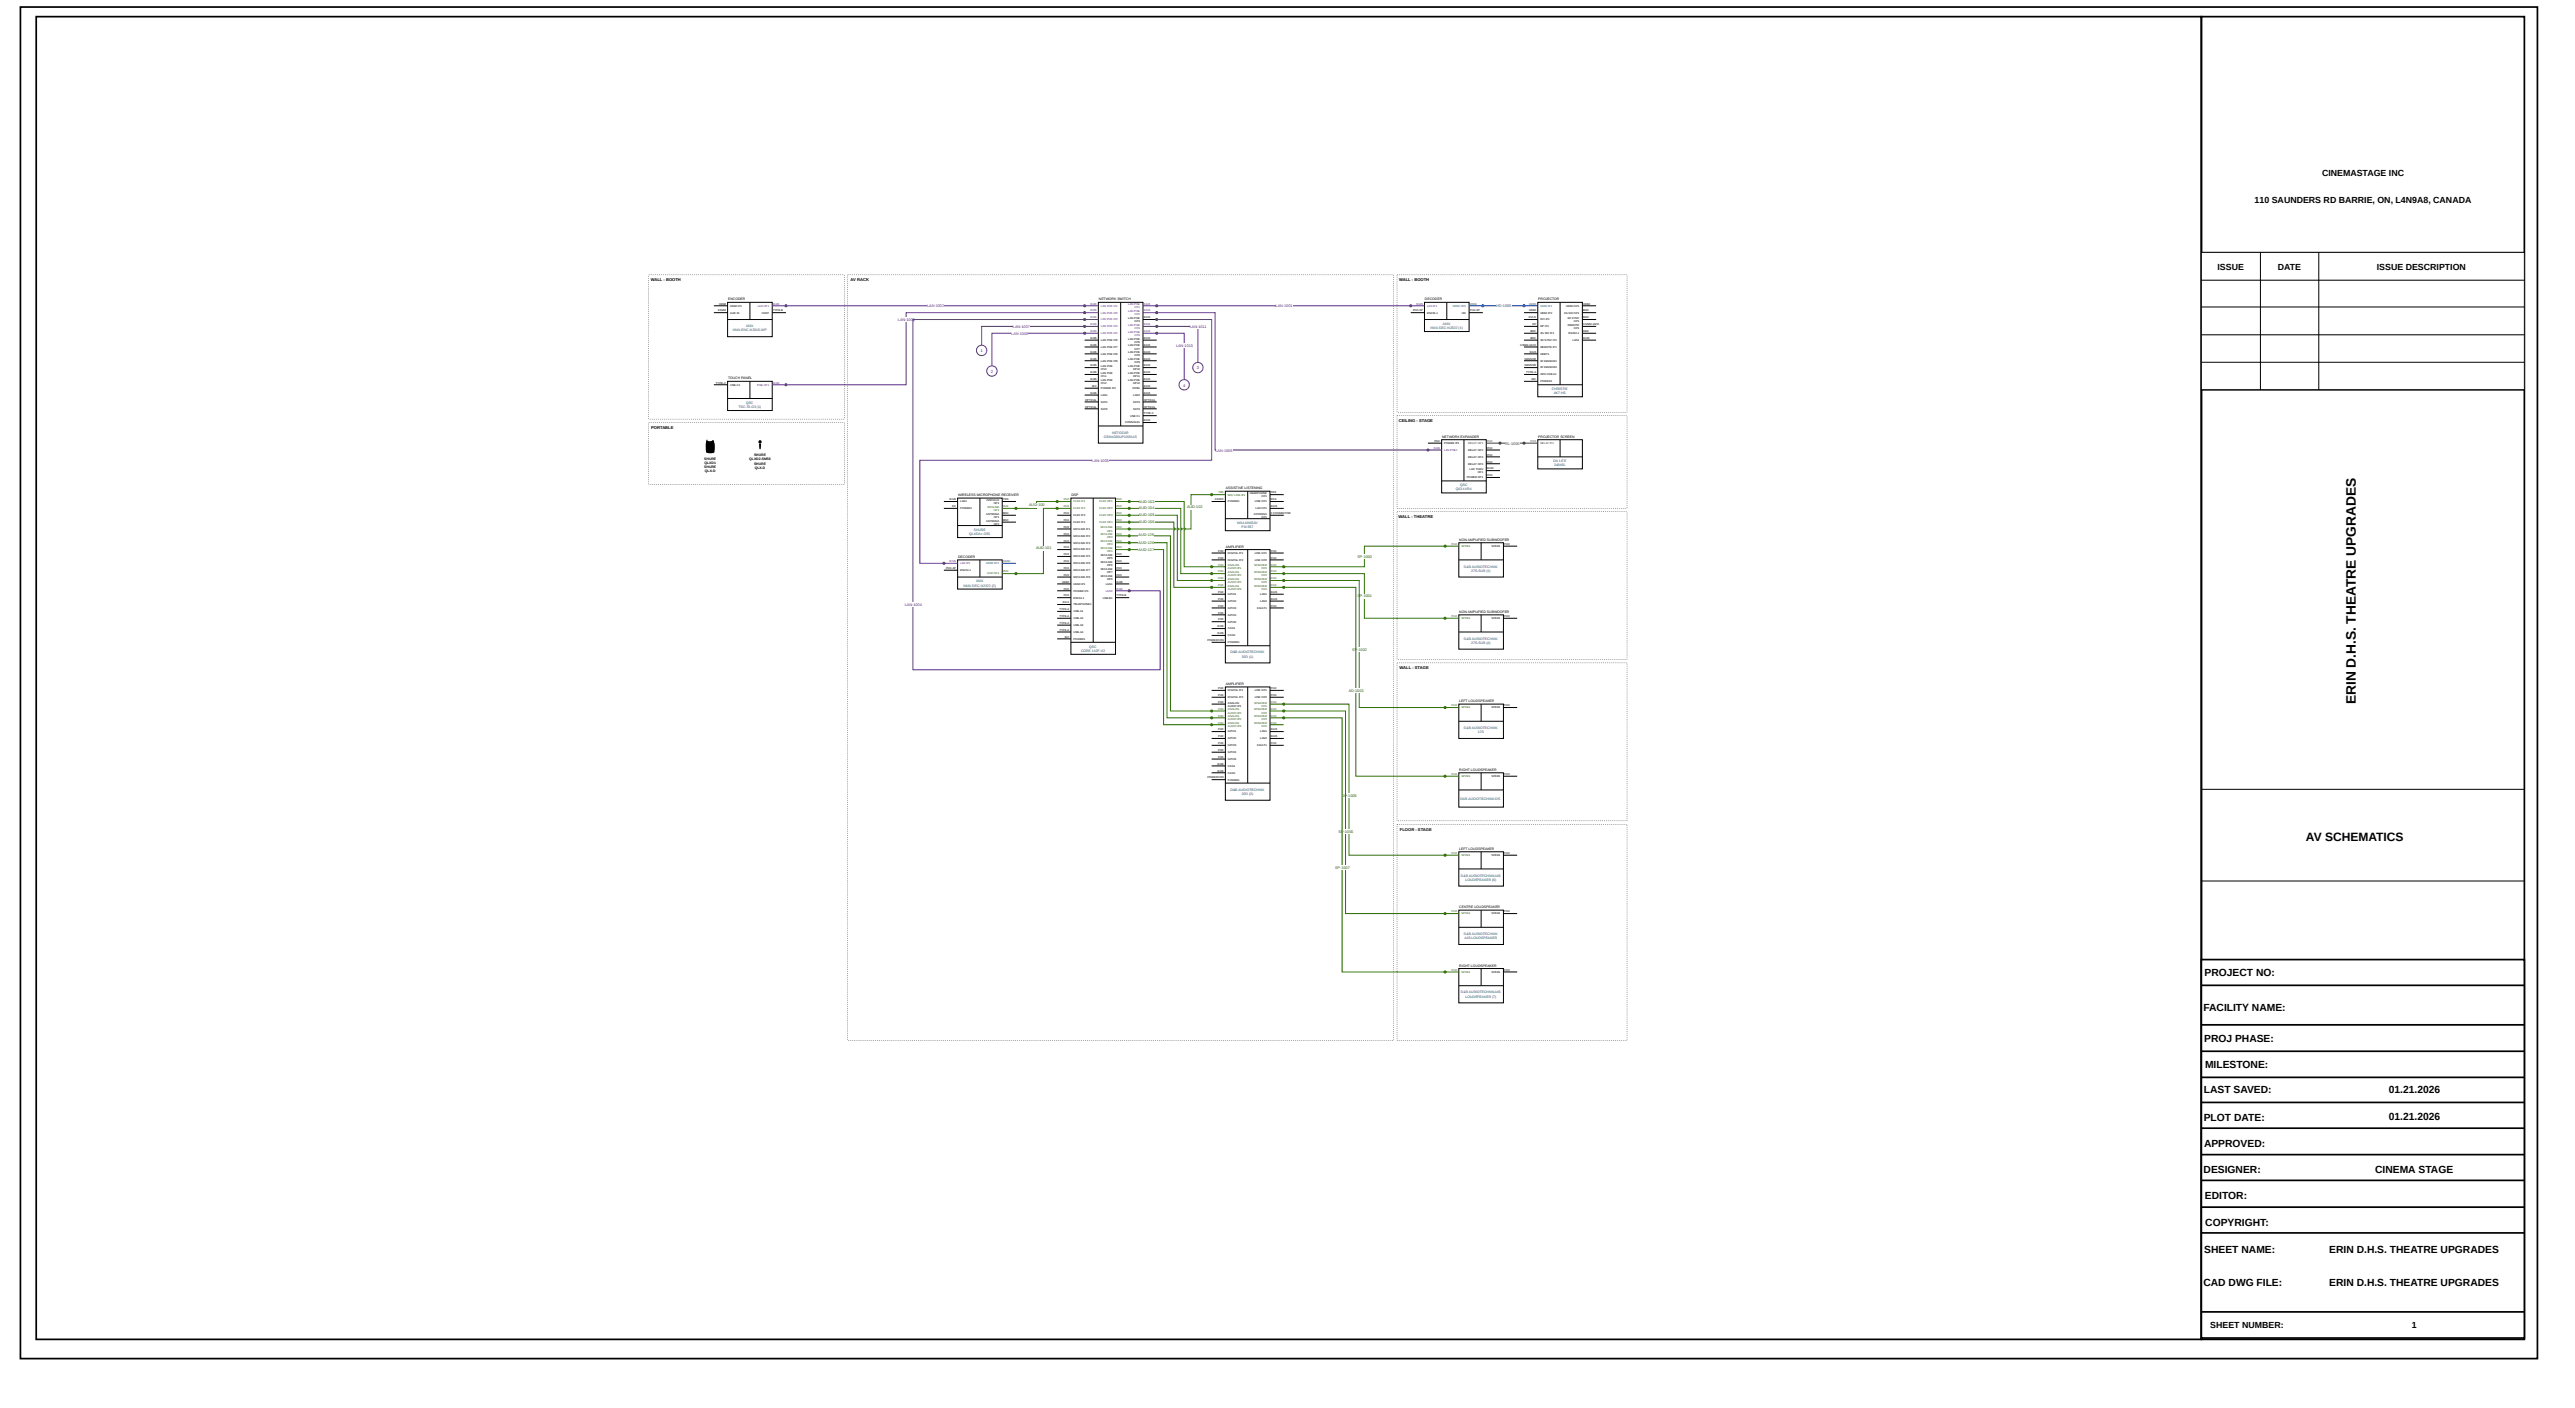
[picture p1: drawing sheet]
<svg xmlns="http://www.w3.org/2000/svg" width="1903mm" height="1040mm" viewBox="0 0 1903 1040" stroke-linecap="round" stroke-linejoin="round" font-family="sans-serif">
<defs><g id="words">
<text font-size="10.1" x="1741" y="520" transform="rotate(-90 1741 520)">ERIN D.H.S. THEATRE UPGRADES</text>
<text font-size="8.9" x="1704" y="621">AV SCHEMATICS</text>
<g font-size="7.6">
<text x="1629" y="721">PROJECT NO:</text>
<text x="1629" y="747">FACILITY NAME:</text>
<text x="1629" y="770">PROJ PHASE:</text>
<text x="1630" y="789">MILESTONE:</text>
<text x="1629" y="808">LAST SAVED:</text>
<text x="1766" y="807">01.21.2026</text>
<text x="1766" y="828">01.21.2026</text>
<text x="1629" y="828">PLOT DATE:</text>
<text x="1629" y="848">APPROVED:</text>
<text x="1629" y="866">DESIGNER:</text>
<text x="1755" y="867">CINEMA STAGE</text>
<text x="1630" y="886">EDITOR:</text>
<text x="1630" y="906">COPYRIGHT:</text>
<text x="1629" y="926">SHEET NAME:</text>
<text x="1722" y="926">ERIN D.H.S. THEATRE UPGRADES</text>
<text x="1629" y="950">CAD DWG FILE:</text>
<text x="1722" y="950">ERIN D.H.S. THEATRE UPGRADES</text>
</g>
<g font-size="6.5">
<text x="1716" y="130">CINEMASTAGE INC</text>
<text x="1666" y="150">110 SAUNDERS RD BARRIE, ON, L4N9A8, CANADA</text>
<text x="1639" y="199">ISSUE</text>
<text x="1684" y="199">DATE</text>
<text x="1757" y="199">ISSUE DESCRIPTION</text>
<text x="1634" y="981">SHEET NUMBER:</text>
<text x="1783" y="981">1</text>
</g>
<g font-size="3">
<text x="481" y="208">WALL - BOOTH</text>
<text x="629" y="208">AV RACK</text>
<text x="1034" y="208">WALL - BOOTH</text>
<text x="1034" y="312">CEILING - STAGE</text>
<text x="481" y="317">PORTABLE</text>
<text x="1034" y="383">WALL - THEATRE</text>
<text x="1034" y="495">WALL - STAGE</text>
<text x="1035" y="614">FLOOR - STAGE</text>
</g>
<g font-size="3" fill="#57288f">
<text x="725" y="260">1</text>
<text x="732" y="276">2</text>
<text x="885" y="273">3</text>
<text x="875" y="286">4</text>
</g>
<g font-size="2.8" fill="#57288f">
<text x="685" y="227">LAN-1002</text>
<text x="943" y="227">LAN-1001</text>
<text x="664" y="237">LAN-1003</text>
<text x="749" y="242">LAN-1007</text>
<text x="879" y="242">LAN-1011</text>
<text x="747" y="247">LAN-1009</text>
<text x="869" y="256">LAN-1013</text>
<text x="898" y="334">LAN-1006</text>
<text x="807" y="341">LAN-1005</text>
<text x="669" y="448">LAN-1004</text>
</g>
<text font-size="2.8" fill="#0a41ae" x="1106" y="227">HD-1000</text>
<text font-size="2.8" fill="#bb0707" x="1112" y="329">RL-1000</text>
<g font-size="2.8" fill="#307104">
<text x="842" y="371">AUD-103</text>
<text x="761" y="374">AUD-100</text>
<text x="842" y="376">AUD-104</text>
<text x="877" y="376">AUD-102</text>
<text x="842" y="382">AUD-105</text>
<text x="842" y="386">AUD-106</text>
<text x="842" y="396">AUD-125</text>
<text x="766" y="406">AUD-101</text>
<text x="842" y="402">AUD-126</text>
<text x="842" y="407">AUD-127</text>
<text x="1003" y="412">SP-1000</text>
<text x="1003" y="441">SP-1001</text>
<text x="999" y="481">SP-1002</text>
<text x="997" y="511">AD-1003</text>
<text x="992" y="589">SP-1005</text>
<text x="989" y="615">SP-1006</text>
<text x="987" y="642">SP-1007</text>
</g>
<g font-size="2.5">
<text x="538" y="222">ENCODER</text>
<text x="812" y="222">NETWORK SWITCH</text>
<text x="1053" y="222">DECODER</text>
<text x="1137" y="222">PROJECTOR</text>
<text x="538" y="280">TOUCH PANEL</text>
<text x="1066" y="324">NETWORK EXPANDER</text>
<text x="1137" y="324">PROJECTOR SCREEN</text>
<text x="521" y="340">SHURE</text>
<text x="554" y="340">QLXD2-SM58</text>
<text x="557" y="337">SHURE</text>
<text x="521" y="346">SHURE</text>
<text x="521" y="343">QLXD1</text>
<text x="557" y="343">SHURE</text>
<text x="558" y="346">QLX-D</text>
<text x="521" y="349">QLX-D</text>
<text x="906" y="362">ASSISTIVE LISTENING</text>
<text x="708" y="367">WIRELESS MICROPHONE RECEIVER</text>
<text x="792" y="367">DSP</text>
<text x="1079" y="400">NON AMPLIFIED SUBWOOFER</text>
<text x="906" y="405">AMPLIFIER</text>
<text x="708" y="412">DECODER</text>
<text x="1079" y="453">NON AMPLIFIED SUBWOOFER</text>
<text x="906" y="506">AMPLIFIER</text>
<text x="1079" y="519">LEFT LOUDSPEAKER</text>
<text x="1079" y="570">RIGHT LOUDSPEAKER</text>
<text x="1079" y="628">LEFT LOUDSPEAKER</text>
<text x="1079" y="671">CENTRE LOUDSPEAKER</text>
<text x="1079" y="714">RIGHT LOUDSPEAKER</text>
</g>
<g font-size="2.5" fill="#0b5394">
<text x="542" y="245">NMX-ENC-N2315-WP</text>
<text x="551" y="242">AMX</text>
<text x="1057" y="243">NMX-DEC-N2322 (1)</text>
<text x="1066" y="240">AMX</text>
<text x="1147" y="288">CHRISTIE</text>
<text x="1149" y="291">4K7-HS</text>
<text x="551" y="298">QSC</text>
<text x="546" y="301">TSC-70-G3 (1)</text>
<text x="816" y="324">GSM4230UP100NAS</text>
<text x="822" y="320">NETGEAR</text>
<text x="1148" y="342">DA LITE</text>
<text x="1149" y="345">24845L</text>
<text x="1079" y="359">QSC</text>
<text x="1076" y="362">QIO-LVR4</text>
<text x="914" y="387">WILLIAMSAV</text>
<text x="716" y="395">QLXD4=-G50</text>
<text x="720" y="392">SHURE</text>
<text x="918" y="390">FM-557</text>
<text x="1082" y="419">D&amp;B AUDIOTECHNIK</text>
<text x="1087" y="422">27S-SUB (1)</text>
<text x="721" y="430">AMX</text>
<text x="712" y="433">NMX-DEC-N2322 (2)</text>
<text x="1082" y="473">D&amp;B AUDIOTECHNIK</text>
<text x="805" y="479">QSC</text>
<text x="1087" y="476">27S-SUB (4)</text>
<text x="799" y="482">CORE 110F-V2</text>
<text x="910" y="483">D&amp;B AUDIOTECHNIK</text>
<text x="918" y="486">30D (1)</text>
<text x="1082" y="539">D&amp;B AUDIOTECHNIK</text>
<text x="1092" y="542">12S</text>
<text x="910" y="584">D&amp;B AUDIOTECHNIK</text>
<text x="918" y="587">30D (2)</text>
<text x="1079" y="591">D&amp;B AUDIOTECHNIK12S</text>
<text x="1080" y="648">D&amp;B AUDIOTECHNIK44S</text>
<text x="1083" y="651">LOUDSPEAKER (6)</text>
<text x="1082" y="691">D&amp;B AUDIOTECHNIK</text>
<text x="1082" y="694">44S LOUDSPEAKER</text>
<text x="1080" y="734">D&amp;B AUDIOTECHNIK44S</text>
<text x="1083" y="737">LOUDSPEAKER (7)</text>
</g>
<g font-size="2">
<text x="531" y="225">HDMI</text>
<text x="540" y="227">HDMI IP1</text>
<text x="1158" y="227">HDMI OP1</text>
<text x="1170" y="225">HDMI</text>
<text x="530" y="230">3.5MM</text>
<text x="540" y="232">AUD IN</text>
<text x="563" y="232">HOST</text>
<text x="571" y="230">TYPE-B</text>
<text x="1044" y="230">PHX-3P</text>
<text x="1055" y="232">RS232-1</text>
<text x="1081" y="232">IR1</text>
<text x="1086" y="230">PHX-3P</text>
<text x="1130" y="230">HDMI</text>
<text x="1138" y="232">HDMI IP2</text>
<text x="1156" y="232">3G SDI OP1</text>
<text x="1170" y="230">BNC</text>
<text x="834" y="236">LAN POE</text>
<text x="839" y="238">OP3</text>
<text x="845" y="235">RJ45</text>
<text x="1130" y="235">DVI-D</text>
<text x="1138" y="237">DVI IP1</text>
<text x="1159" y="236">3D SYNC</text>
<text x="1163" y="238">OP1</text>
<text x="1170" y="235">BNC</text>
<text x="1131" y="245">BNC</text>
<text x="1133" y="240">DP</text>
<text x="1138" y="242">DP IP1</text>
<text x="1159" y="241">REMOTE</text>
<text x="1163" y="243">OP1</text>
<text x="1170" y="240">3.5MM JACK</text>
<text x="1170" y="245">DB9</text>
<text x="806" y="250">RJ45</text>
<text x="814" y="252">LAN POE IP6</text>
<text x="834" y="251">LAN POE</text>
<text x="845" y="250">RJ45</text>
<text x="1131" y="250">BNC</text>
<text x="1138" y="247">3G SDI IP1</text>
<text x="1138" y="252">3D SYNC IP1</text>
<text x="1159" y="247">RS232-1</text>
<text x="1162" y="252">LAN1</text>
<text x="1170" y="250">RJ45</text>
<text x="806" y="256">RJ45</text>
<text x="814" y="257">LAN POE IP7</text>
<text x="834" y="256">LAN POE</text>
<text x="839" y="253">OP6</text>
<text x="845" y="256">RJ45</text>
<text x="1123" y="256">3.5MM JACK</text>
<text x="1138" y="257">REMOTE IP1</text>
<text x="806" y="261">RJ45</text>
<text x="814" y="262">LAN POE IP8</text>
<text x="834" y="261">LAN POE</text>
<text x="839" y="258">OP7</text>
<text x="839" y="263">OP8</text>
<text x="845" y="261">RJ45</text>
<text x="1131" y="261">RJ45</text>
<text x="1138" y="262">HDBT1</text>
<text x="806" y="266">RJ45</text>
<text x="814" y="267">LAN POE IP9</text>
<text x="834" y="266">LAN POE</text>
<text x="839" y="268">OP9</text>
<text x="845" y="266">RJ45</text>
<text x="1127" y="266">SENSOR</text>
<text x="1138" y="267">IR SENSOR1</text>
<text x="806" y="271">RJ45</text>
<text x="806" y="276">RJ45</text>
<text x="814" y="271">LAN POE</text>
<text x="814" y="274">IP10</text>
<text x="834" y="271">LAN POE</text>
<text x="837" y="274">OP10</text>
<text x="845" y="271">RJ45</text>
<text x="845" y="276">RJ45</text>
<text x="1127" y="271">SENSOR</text>
<text x="1128" y="276">TYPE-A</text>
<text x="1138" y="272">IR SENSOR2</text>
<text x="806" y="281">RJ45</text>
<text x="814" y="276">LAN POE</text>
<text x="814" y="279">IP11</text>
<text x="814" y="281">LAN POE</text>
<text x="834" y="276">LAN POE</text>
<text x="834" y="281">LAN POE</text>
<text x="837" y="279">OP11</text>
<text x="845" y="281">RJ45</text>
<text x="1132" y="281">IEC</text>
<text x="1138" y="277">WIFI USB A1</text>
<text x="529" y="283">TYPE-C</text>
<text x="540" y="285">USB-C1</text>
<text x="807" y="286">IEC</text>
<text x="814" y="284">IP12</text>
<text x="814" y="287">POWER IP1</text>
<text x="837" y="287">OOB1</text>
<text x="837" y="284">OP12</text>
<text x="845" y="286">RJ45</text>
<text x="1138" y="282">POWER1</text>
<text x="806" y="291">RJ45</text>
<text x="814" y="293">LAN1</text>
<text x="838" y="293">LAN2</text>
<text x="845" y="291">RJ45</text>
<text x="802" y="296">OPTICAL</text>
<text x="814" y="298">SFP1</text>
<text x="838" y="298">SFP3</text>
<text x="845" y="296">OPTICAL</text>
<text x="802" y="301">OPTICAL</text>
<text x="814" y="303">SFP2</text>
<text x="838" y="303">SFP4</text>
<text x="845" y="301">OPTICAL</text>
<text x="835" y="308">USB C1</text>
<text x="845" y="306">TYPE C</text>
<text x="845" y="311">RJ45</text>
<text x="832" y="313">CONSOLE1</text>
<text x="1060" y="327">PHX</text>
<text x="1067" y="328">POWER IP1</text>
<text x="1085" y="333">RELAY OP2</text>
<text x="1099" y="332">PHX</text>
<text x="1085" y="338">RELAY OP3</text>
<text x="1099" y="337">PHX</text>
<text x="1099" y="342">PHX</text>
<text x="1085" y="343">RELAY OP4</text>
<text x="1086" y="347">LAN THRU</text>
<text x="1099" y="347">RJ45</text>
<text x="1084" y="353">POWER OP1</text>
<text x="1092" y="350">OP1</text>
<text x="1099" y="352">PHX</text>
<text x="924" y="365">HEADPHONE</text>
<text x="939" y="365">TRS</text>
<text x="702" y="370">RJ45</text>
<text x="710" y="371">LAN1</text>
<text x="729" y="370">INST/AUX</text>
<text x="741" y="370">TRS</text>
<text x="898" y="370">24VDC</text>
<text x="908" y="371">POWER1</text>
<text x="927" y="371">LINE OP1</text>
<text x="932" y="367">OP1</text>
<text x="939" y="370">RCA</text>
<text x="704" y="375">DC</text>
<text x="710" y="376">POWER1</text>
<text x="735" y="372">OP1</text>
<text x="928" y="376">LAN OP1</text>
<text x="939" y="375">RJ45</text>
<text x="729" y="380">ANTENNA</text>
<text x="735" y="383">OP1</text>
<text x="741" y="380">BNC</text>
<text x="786" y="380">PHX</text>
<text x="793" y="381">FLEX IP3</text>
<text x="927" y="380">ANTENNA</text>
<text x="932" y="383">OP1</text>
<text x="939" y="380">F CONNECTOR</text>
<text x="729" y="385">ANTENNA</text>
<text x="735" y="388">OP2</text>
<text x="741" y="385">BNC</text>
<text x="786" y="385">PHX</text>
<text x="786" y="390">PHX</text>
<text x="793" y="386">FLEX IP4</text>
<text x="786" y="395">PHX</text>
<text x="793" y="392">MIC/LINE IP1</text>
<text x="786" y="400">PHX</text>
<text x="793" y="397">MIC/LINE IP2</text>
<text x="793" y="402">MIC/LINE IP3</text>
<text x="786" y="405">PHX</text>
<text x="793" y="407">MIC/LINE IP4</text>
<text x="900" y="408">PHX</text>
<text x="939" y="408">PHX</text>
<text x="1102" y="404">SPKR1</text>
<text x="1112" y="403">PHX</text>
<text x="786" y="410">PHX</text>
<text x="793" y="412">MIC/LINE IP5</text>
<text x="814" y="411">MIC/LINE</text>
<text x="818" y="413">OP5</text>
<text x="825" y="410">PHX</text>
<text x="900" y="413">PHX</text>
<text x="908" y="409">DIGITAL IP1</text>
<text x="927" y="409">LINK OP1</text>
<text x="939" y="413">PHX</text>
<text x="786" y="415">PHX</text>
<text x="793" y="417">MIC/LINE IP6</text>
<text x="814" y="416">MIC/LINE</text>
<text x="818" y="418">OP6</text>
<text x="825" y="415">PHX</text>
<text x="908" y="414">DIGITAL IP2</text>
<text x="927" y="414">LINK OP2</text>
<text x="699" y="420">PHX-3P</text>
<text x="710" y="422">RS232-1</text>
<text x="786" y="420">PHX</text>
<text x="786" y="426">PHX</text>
<text x="793" y="422">MIC/LINE IP7</text>
<text x="814" y="421">MIC/LINE</text>
<text x="818" y="423">OP7</text>
<text x="825" y="420">PHX</text>
<text x="825" y="426">PHX</text>
<text x="785" y="431">HDMI</text>
<text x="793" y="427">MIC/LINE IP8</text>
<text x="814" y="426">MIC/LINE</text>
<text x="818" y="428">OP8</text>
<text x="825" y="431">RJ45</text>
<text x="786" y="436">PHX</text>
<text x="793" y="432">HDMI IP1</text>
<text x="793" y="437">POWER IP1</text>
<text x="817" y="432">LAN1</text>
<text x="786" y="441">PHX</text>
<text x="793" y="442">RS232-1</text>
<text x="815" y="442">USB-B1</text>
<text x="825" y="441">TYPE-B</text>
<text x="900" y="438">PHX</text>
<text x="900" y="443">PHX</text>
<text x="908" y="440">GPIO1</text>
<text x="931" y="440">LAN1</text>
<text x="939" y="438">RJ45</text>
<text x="939" y="443">RJ45</text>
<text x="786" y="446">RJ11</text>
<text x="793" y="447">TELEPHONE1</text>
<text x="900" y="448">PHX</text>
<text x="908" y="445">GPIO2</text>
<text x="908" y="450">GPIO3</text>
<text x="929" y="450">FAULT1</text>
<text x="931" y="445">LAN2</text>
<text x="939" y="448">PHX</text>
<text x="783" y="451">TYPE-A</text>
<text x="783" y="456">TYPE-A</text>
<text x="793" y="452">USB-A1</text>
<text x="900" y="453">PHX</text>
<text x="908" y="455">GPIO4</text>
<text x="1112" y="456">PHX</text>
<text x="783" y="461">TYPE-A</text>
<text x="793" y="457">USB-A2</text>
<text x="900" y="458">PHX</text>
<text x="908" y="460">GPIO5</text>
<text x="1102" y="457">SPKR1</text>
<text x="783" y="466">TYPE-A</text>
<text x="793" y="463">USB-A3</text>
<text x="793" y="468">USB-A4</text>
<text x="900" y="464">RJ45</text>
<text x="908" y="465">CAN1</text>
<text x="787" y="471">IEC</text>
<text x="793" y="473">POWER1</text>
<text x="892" y="474">POWERCON</text>
<text x="900" y="469">RJ45</text>
<text x="908" y="470">CAN2</text>
<text x="908" y="475">POWER1</text>
<text x="900" y="509">PHX</text>
<text x="939" y="509">PHX</text>
<text x="900" y="514">PHX</text>
<text x="908" y="511">DIGITAL IP1</text>
<text x="908" y="516">DIGITAL IP2</text>
<text x="927" y="511">LINK OP1</text>
<text x="927" y="516">LINK OP2</text>
<text x="939" y="514">PHX</text>
<text x="900" y="519">PHX</text>
<text x="908" y="520">ANALOG</text>
<text x="1112" y="522">PHX</text>
<text x="908" y="522">AUDIO IP1</text>
<text x="1102" y="523">SPKR1</text>
<text x="900" y="540">PHX</text>
<text x="939" y="540">RJ45</text>
<text x="900" y="545">PHX</text>
<text x="908" y="541">GPIO1</text>
<text x="931" y="541">LAN1</text>
<text x="939" y="545">RJ45</text>
<text x="900" y="550">PHX</text>
<text x="908" y="546">GPIO2</text>
<text x="908" y="551">GPIO3</text>
<text x="929" y="551">FAULT1</text>
<text x="931" y="546">LAN2</text>
<text x="939" y="550">PHX</text>
<text x="900" y="555">PHX</text>
<text x="908" y="556">GPIO4</text>
<text x="900" y="560">PHX</text>
<text x="908" y="562">GPIO5</text>
<text x="900" y="565">RJ45</text>
<text x="908" y="567">CAN1</text>
<text x="892" y="575">POWERCON</text>
<text x="900" y="570">RJ45</text>
<text x="908" y="572">CAN2</text>
<text x="1102" y="574">SPKR1</text>
<text x="1112" y="573">PHX</text>
<text x="908" y="577">POWER1</text>
<text x="1102" y="633">SPKR1</text>
<text x="1112" y="631">PHX</text>
<text x="1102" y="676">SPKR1</text>
<text x="1112" y="674">PHX</text>
<text x="1102" y="719">SPKR1</text>
<text x="1112" y="717">PHX</text>
</g>
<g font-size="2" fill="#57288f">
<text x="560" y="227">LAN OP1</text>
<text x="571" y="225">RJ45</text>
<text x="806" y="225">RJ45</text>
<text x="814" y="227">LAN POE IP1</text>
<text x="834" y="226">LAN POE</text>
<text x="839" y="228">OP1</text>
<text x="845" y="225">RJ45</text>
<text x="1047" y="225">RJ45</text>
<text x="1055" y="227">LAN IP1</text>
<text x="806" y="230">RJ45</text>
<text x="814" y="232">LAN POE IP2</text>
<text x="834" y="231">LAN POE</text>
<text x="839" y="233">OP2</text>
<text x="845" y="230">RJ45</text>
<text x="806" y="235">RJ45</text>
<text x="814" y="237">LAN POE IP3</text>
<text x="806" y="240">RJ45</text>
<text x="806" y="245">RJ45</text>
<text x="814" y="242">LAN POE IP4</text>
<text x="834" y="241">LAN POE</text>
<text x="834" y="246">LAN POE</text>
<text x="839" y="243">OP4</text>
<text x="845" y="240">RJ45</text>
<text x="845" y="245">RJ45</text>
<text x="814" y="247">LAN POE IP5</text>
<text x="839" y="248">OP5</text>
<text x="560" y="285">POE OP1</text>
<text x="571" y="283">RJ45</text>
<text x="1060" y="332">RJ45</text>
<text x="1067" y="333">LAN POE1</text>
<text x="702" y="415">RJ45</text>
<text x="710" y="417">LAN IP1</text>
<text x="817" y="437">LAN2</text>
<text x="825" y="436">RJ45</text>
</g>
<g font-size="2" fill="#0a41ae">
<text x="1074" y="227">HDMI OP1</text>
<text x="1086" y="225">HDMI</text>
<text x="1130" y="225">HDMI</text>
<text x="1138" y="227">HDMI IP1</text>
<text x="729" y="417">HDMI OP1</text>
<text x="741" y="415">HDMI</text>
</g>
<g font-size="2" fill="#bb0707">
<text x="1085" y="328">RELAY OP1</text>
<text x="1099" y="327">PHX</text>
<text x="1131" y="327">PHX</text>
<text x="1138" y="328">RELAY IP1</text>
</g>
<g font-size="2" fill="#307104">
<text x="900" y="365">TRS</text>
<text x="786" y="370">PHX</text>
<text x="793" y="371">FLEX IP1</text>
<text x="813" y="371">FLEX OP1</text>
<text x="825" y="370">PHX</text>
<text x="908" y="366">MIC/ LINE IP1</text>
<text x="730" y="375">MIC/LINE</text>
<text x="735" y="378">OP1</text>
<text x="741" y="375">XLR</text>
<text x="786" y="375">PHX</text>
<text x="793" y="376">FLEX IP2</text>
<text x="813" y="376">FLEX OP2</text>
<text x="825" y="375">PHX</text>
<text x="813" y="381">FLEX OP3</text>
<text x="825" y="380">PHX</text>
<text x="813" y="386">FLEX OP4</text>
<text x="825" y="385">PHX</text>
<text x="825" y="390">PHX</text>
<text x="814" y="390">MIC/LINE</text>
<text x="814" y="396">MIC/LINE</text>
<text x="818" y="393">OP1</text>
<text x="825" y="395">PHX</text>
<text x="814" y="401">MIC/LINE</text>
<text x="818" y="398">OP2</text>
<text x="825" y="400">PHX</text>
<text x="814" y="406">MIC/LINE</text>
<text x="818" y="403">OP3</text>
<text x="818" y="408">OP4</text>
<text x="825" y="405">PHX</text>
<text x="1073" y="403">PHX</text>
<text x="1080" y="404">SPKR1</text>
<text x="900" y="418">PHX</text>
<text x="908" y="418">ANALOG</text>
<text x="927" y="418">SPEAKER</text>
<text x="939" y="418">PHX</text>
<text x="730" y="424">AUD OP1</text>
<text x="741" y="423">PHX</text>
<text x="900" y="423">PHX</text>
<text x="908" y="421">AUDIO IP1</text>
<text x="908" y="423">ANALOG</text>
<text x="908" y="426">AUDIO IP2</text>
<text x="927" y="423">SPEAKER</text>
<text x="932" y="421">OP1</text>
<text x="932" y="426">OP2</text>
<text x="939" y="423">PHX</text>
<text x="900" y="428">PHX</text>
<text x="908" y="429">ANALOG</text>
<text x="908" y="431">AUDIO IP3</text>
<text x="927" y="429">SPEAKER</text>
<text x="932" y="431">OP3</text>
<text x="939" y="428">PHX</text>
<text x="900" y="433">PHX</text>
<text x="908" y="434">ANALOG</text>
<text x="908" y="436">AUDIO IP4</text>
<text x="927" y="434">SPEAKER</text>
<text x="932" y="436">OP4</text>
<text x="939" y="433">PHX</text>
<text x="1073" y="456">PHX</text>
<text x="1080" y="457">SPKR1</text>
<text x="927" y="520">SPEAKER</text>
<text x="939" y="519">PHX</text>
<text x="1073" y="522">PHX</text>
<text x="900" y="524">PHX</text>
<text x="908" y="525">ANALOG</text>
<text x="908" y="527">AUDIO IP2</text>
<text x="927" y="525">SPEAKER</text>
<text x="932" y="522">OP1</text>
<text x="932" y="527">OP2</text>
<text x="939" y="524">PHX</text>
<text x="1080" y="523">SPKR1</text>
<text x="900" y="530">PHX</text>
<text x="908" y="530">ANALOG</text>
<text x="908" y="532">AUDIO IP3</text>
<text x="927" y="530">SPEAKER</text>
<text x="932" y="532">OP3</text>
<text x="939" y="530">PHX</text>
<text x="900" y="535">PHX</text>
<text x="908" y="535">ANALOG</text>
<text x="908" y="537">AUDIO IP4</text>
<text x="927" y="535">SPEAKER</text>
<text x="932" y="537">OP4</text>
<text x="939" y="535">PHX</text>
<text x="1073" y="573">PHX</text>
<text x="1080" y="574">SPKR1</text>
<text x="1073" y="631">PHX</text>
<text x="1080" y="633">SPKR1</text>
<text x="1073" y="674">PHX</text>
<text x="1080" y="676">SPKR1</text>
<text x="1073" y="717">PHX</text>
<text x="1080" y="719">SPKR1</text>
</g>
</g></defs>
<g fill="#000">
<path d="M628 203h1zM631 203h1zM634 203h1zM637 203h1zM639 203h1zM640 203h1zM642 203h1zM643 203h1zM645 203h1zM646 203h1zM648 203h1zM649 203h1zM651 203h1zM652 203h1zM654 203h1zM657 203h1zM660 203h1zM663 203h1zM666 203h1zM669 203h1zM672 203h1zM674 203h1zM675 203h1zM677 203h1zM678 203h1zM680 203h1zM681 203h1zM683 203h1zM684 203h1zM686 203h1zM687 203h1zM689 203h1zM692 203h1zM695 203h1zM698 203h1zM701 203h1zM704 203h1zM706 203h1zM707 203h1zM709 203h1zM710 203h1zM712 203h1zM713 203h1zM715 203h1zM716 203h1zM718 203h1zM719 203h1zM721 203h1zM722 203h1zM724 203h1zM727 203h1zM730 203h1zM733 203h1zM736 203h1zM739 203h1zM741 203h1zM742 203h1zM744 203h1zM745 203h1zM747 203h1zM748 203h1zM750 203h1zM751 203h1zM753 203h1zM754 203h1zM756 203h1zM759 203h1zM762 203h1zM765 203h1zM768 203h1zM771 203h1zM774 203h1zM776 203h1zM777 203h1zM779 203h1zM780 203h1zM782 203h1zM783 203h1zM785 203h1zM786 203h1zM788 203h1zM789 203h1zM791 203h1zM794 203h1zM797 203h1zM800 203h1zM803 203h1zM806 203h1zM808 203h1zM809 203h1zM811 203h1zM812 203h1zM814 203h1zM815 203h1zM817 203h1zM818 203h1zM820 203h1zM821 203h1zM823 203h1zM824 203h1zM826 203h1zM829 203h1zM832 203h1zM835 203h1zM838 203h1zM841 203h1zM843 203h1zM844 203h1zM846 203h1zM847 203h1zM849 203h1zM850 203h1zM852 203h1zM853 203h1zM855 203h1zM856 203h1zM858 203h1zM861 203h1zM864 203h1zM867 203h1zM870 203h1zM873 203h1zM876 203h1zM878 203h1zM879 203h1zM881 203h1zM882 203h1zM884 203h1zM885 203h1zM887 203h1zM888 203h1zM890 203h1zM891 203h1zM893 203h1zM896 203h1zM899 203h1zM902 203h1zM905 203h1zM908 203h1zM910 203h1zM911 203h1zM913 203h1zM914 203h1zM916 203h1zM917 203h1zM919 203h1zM920 203h1zM922 203h1zM923 203h1zM925 203h1zM926 203h1zM928 203h1zM931 203h1zM934 203h1zM937 203h1zM940 203h1zM943 203h1zM945 203h1zM946 203h1zM948 203h1zM949 203h1zM951 203h1zM952 203h1zM954 203h1zM955 203h1zM957 203h1zM958 203h1zM960 203h1zM963 203h1zM966 203h1zM969 203h1zM972 203h1zM975 203h1zM978 203h1zM980 203h1zM981 203h1zM983 203h1zM984 203h1zM986 203h1zM987 203h1zM989 203h1zM990 203h1zM992 203h1zM993 203h1zM995 203h1zM998 203h1zM1001 203h1zM1004 203h1zM1007 203h1zM1010 203h1zM1012 203h1zM1013 203h1zM1015 203h1zM1016 203h1zM1018 203h1zM1019 203h1zM1021 203h1zM1022 203h1zM1024 203h1zM1025 203h1zM1027 203h1zM1028 203h1zM1030 203v1zM1030 206v1zM1030 209v1zM1030 212v1zM1030 214v1zM1030 215v1zM1030 217v1zM1030 218v1zM1030 220v1zM1030 221v1zM1030 223v1zM1030 224v1zM1030 226v1zM1030 227v1zM1030 229v1zM1030 232v1zM1030 235v1zM1030 238v1zM1030 241v1zM1030 244v1zM1030 247v1zM1030 249v1zM1030 250v1zM1030 252v1zM1030 253v1zM1030 255v1zM1030 256v1zM1030 258v1zM1030 259v1zM1030 261v1zM1030 262v1zM1030 264v1zM1030 267v1zM1030 270v1zM1030 273v1zM1030 276v1zM1030 279v1zM1030 281v1zM1030 282v1zM1030 284v1zM1030 285v1zM1030 287v1zM1030 288v1zM1030 290v1zM1030 291v1zM1030 293v1zM1030 294v1zM1030 296v1zM1030 297v1zM1030 299v1zM1030 302v1zM1030 305v1zM1030 308v1zM1030 311v1zM1030 314v1zM1030 316v1zM1030 317v1zM1030 319v1zM1030 320v1zM1030 322v1zM1030 323v1zM1030 325v1zM1030 326v1zM1030 328v1zM1030 329v1zM1030 331v1zM1030 334v1zM1030 337v1zM1030 340v1zM1030 343v1zM1030 346v1zM1030 349v1zM1030 351v1zM1030 352v1zM1030 354v1zM1030 355v1zM1030 357v1zM1030 358v1zM1030 360v1zM1030 361v1zM1030 363v1zM1030 364v1zM1030 366v1zM1030 369v1zM1030 372v1zM1030 375v1zM1030 378v1zM1030 381v1zM1030 383v1zM1030 384v1zM1030 386v1zM1030 387v1zM1030 389v1zM1030 390v1zM1030 392v1zM1030 393v1zM1030 395v1zM1030 396v1zM1030 398v1zM1030 399v1zM1030 401v1zM1030 404v1zM1030 407v1zM1030 410v1zM1030 413v1zM1030 416v1zM1030 418v1zM1030 419v1zM1030 421v1zM1030 422v1zM1030 424v1zM1030 425v1zM1030 427v1zM1030 428v1zM1030 430v1zM1030 431v1zM1030 433v1zM1030 436v1zM1030 439v1zM1030 442v1zM1030 445v1zM1030 448v1zM1030 451v1zM1030 453v1zM1030 454v1zM1030 456v1zM1030 457v1zM1030 459v1zM1030 460v1zM1030 462v1zM1030 463v1zM1030 465v1zM1030 466v1zM1030 468v1zM1030 471v1zM1030 474v1zM1030 477v1zM1030 480v1zM1030 483v1zM1030 485v1zM1030 486v1zM1030 488v1zM1030 489v1zM1030 491v1zM1030 492v1zM1030 494v1zM1030 495v1zM1030 497v1zM1030 498v1zM1030 500v1zM1030 501v1zM1030 503v1zM1030 506v1zM1030 509v1zM1030 512v1zM1030 515v1zM1030 518v1zM1030 520v1zM1030 521v1zM1030 523v1zM1030 524v1zM1030 526v1zM1030 527v1zM1030 529v1zM1030 530v1zM1030 532v1zM1030 533v1zM1030 535v1zM1030 538v1zM1030 541v1zM1030 544v1zM1030 547v1zM1030 550v1zM1030 553v1zM1030 555v1zM1030 556v1zM1030 558v1zM1030 559v1zM1030 561v1zM1030 562v1zM1030 564v1zM1030 565v1zM1030 567v1zM1030 568v1zM1030 570v1zM1030 573v1zM1030 576v1zM1030 579v1zM1030 582v1zM1030 585v1zM1030 587v1zM1030 588v1zM1030 590v1zM1030 591v1zM1030 593v1zM1030 594v1zM1030 596v1zM1030 597v1zM1030 599v1zM1030 600v1zM1030 602v1zM1030 603v1zM1030 605v1zM1030 608v1zM1030 611v1zM1030 614v1zM1030 617v1zM1030 620v1zM1030 622v1zM1030 623v1zM1030 625v1zM1030 626v1zM1030 628v1zM1030 629v1zM1030 631v1zM1030 632v1zM1030 634v1zM1030 635v1zM1030 637v1zM1030 640v1zM1030 643v1zM1030 646v1zM1030 649v1zM1030 652v1zM1030 655v1zM1030 657v1zM1030 658v1zM1030 660v1zM1030 661v1zM1030 663v1zM1030 664v1zM1030 666v1zM1030 667v1zM1030 669v1zM1030 670v1zM1030 672v1zM1030 675v1zM1030 678v1zM1030 681v1zM1030 684v1zM1030 687v1zM1030 689v1zM1030 690v1zM1030 692v1zM1030 693v1zM1030 695v1zM1030 696v1zM1030 698v1zM1030 699v1zM1030 701v1zM1030 702v1zM1030 704v1zM1030 705v1zM1030 707v1zM1030 710v1zM1030 713v1zM1030 716v1zM1030 719v1zM1030 722v1zM1030 724v1zM1030 725v1zM1030 727v1zM1030 728v1zM1030 730v1zM1030 731v1zM1030 733v1zM1030 734v1zM1030 736v1zM1030 737v1zM1030 739v1zM1030 742v1zM1030 745v1zM1030 748v1zM1030 751v1zM1030 754v1zM1030 757v1zM1030 759v1zM1030 760v1zM1030 762v1zM1030 763v1zM1030 765v1zM1030 766v1zM1030 768v1zM1029 769h1zM1027 769h1zM1024 769h1zM1021 769h1zM1018 769h1zM1015 769h1zM1012 769h1zM1010 769h1zM1009 769h1zM1007 769h1zM1006 769h1zM1004 769h1zM1003 769h1zM1001 769h1zM1000 769h1zM998 769h1zM997 769h1zM995 769h1zM992 769h1zM989 769h1zM986 769h1zM983 769h1zM980 769h1zM977 769h1zM975 769h1zM974 769h1zM972 769h1zM971 769h1zM969 769h1zM968 769h1zM966 769h1zM965 769h1zM963 769h1zM962 769h1zM960 769h1zM957 769h1zM954 769h1zM951 769h1zM948 769h1zM945 769h1zM943 769h1zM942 769h1zM940 769h1zM939 769h1zM937 769h1zM936 769h1zM934 769h1zM933 769h1zM931 769h1zM930 769h1zM928 769h1zM927 769h1zM925 769h1zM922 769h1zM919 769h1zM916 769h1zM913 769h1zM910 769h1zM908 769h1zM907 769h1zM905 769h1zM904 769h1zM902 769h1zM901 769h1zM899 769h1zM898 769h1zM896 769h1zM895 769h1zM893 769h1zM890 769h1zM887 769h1zM884 769h1zM881 769h1zM878 769h1zM875 769h1zM873 769h1zM872 769h1zM870 769h1zM869 769h1zM867 769h1zM866 769h1zM864 769h1zM863 769h1zM861 769h1zM860 769h1zM858 769h1zM855 769h1zM852 769h1zM849 769h1zM846 769h1zM843 769h1zM841 769h1zM840 769h1zM838 769h1zM837 769h1zM835 769h1zM834 769h1zM832 769h1zM831 769h1zM829 769h1zM828 769h1zM826 769h1zM825 769h1zM823 769h1zM820 769h1zM817 769h1zM814 769h1zM811 769h1zM808 769h1zM806 769h1zM805 769h1zM803 769h1zM802 769h1zM800 769h1zM799 769h1zM797 769h1zM796 769h1zM794 769h1zM793 769h1zM791 769h1zM788 769h1zM785 769h1zM782 769h1zM779 769h1zM776 769h1zM773 769h1zM771 769h1zM770 769h1zM768 769h1zM767 769h1zM765 769h1zM764 769h1zM762 769h1zM761 769h1zM759 769h1zM758 769h1zM756 769h1zM753 769h1zM750 769h1zM747 769h1zM744 769h1zM741 769h1zM739 769h1zM738 769h1zM736 769h1zM735 769h1zM733 769h1zM732 769h1zM730 769h1zM729 769h1zM727 769h1zM726 769h1zM724 769h1zM723 769h1zM721 769h1zM718 769h1zM715 769h1zM712 769h1zM709 769h1zM706 769h1zM704 769h1zM703 769h1zM701 769h1zM700 769h1zM698 769h1zM697 769h1zM695 769h1zM694 769h1zM692 769h1zM691 769h1zM689 769h1zM686 769h1zM683 769h1zM680 769h1zM677 769h1zM674 769h1zM671 769h1zM669 769h1zM668 769h1zM666 769h1zM665 769h1zM663 769h1zM662 769h1zM660 769h1zM659 769h1zM657 769h1zM656 769h1zM654 769h1zM651 769h1zM648 769h1zM645 769h1zM642 769h1zM639 769h1zM637 769h1zM636 769h1zM634 769h1zM633 769h1zM631 769h1zM630 769h1zM628 769h1zM627 769h1zM626 768h1zM626 766l1 1zM626 765h1zM626 763l1 1zM626 762h1zM626 760l1 1zM626 759h1zM626 757l1 1zM626 755l1 1zM626 754l1 1zM626 752l1 1zM626 751l1 1zM626 749l1 1zM626 748l1 1zM626 746l1 1zM626 745l1 1zM626 743l1 1zM626 742l1 1zM626 740l1 1zM626 739h1zM626 737l1 1zM626 736h1zM626 734l1 1zM626 733h1zM626 731l1 1zM626 730h1zM626 728l1 1zM626 727h1zM626 725l1 1zM626 724h1zM626 722l1 1zM626 720l1 1zM626 719l1 1zM626 717l1 1zM626 716l1 1zM626 714l1 1zM626 713l1 1zM626 711l1 1zM626 710l1 1zM626 708l1 1zM626 707l1 1zM626 705l1 1zM626 704h1zM626 702l1 1zM626 701h1zM626 699l1 1zM626 698h1zM626 696l1 1zM626 695h1zM626 693l1 1zM626 692h1zM626 690l1 1zM626 688l1 1zM626 687l1 1zM626 685l1 1zM626 684l1 1zM626 682l1 1zM626 681l1 1zM626 679l1 1zM626 678l1 1zM626 676l1 1zM626 675l1 1zM626 673l1 1zM626 672l1 1zM626 670l1 1zM626 669h1zM626 667l1 1zM626 666h1zM626 664l1 1zM626 663h1zM626 661l1 1zM626 660h1zM626 658l1 1zM626 657h1zM626 655l1 1zM626 653l1 1zM626 652l1 1zM626 650l1 1zM626 649l1 1zM626 647l1 1zM626 646l1 1zM626 644l1 1zM626 643l1 1zM626 641l1 1zM626 640l1 1zM626 638l1 1zM626 637h1zM626 635l1 1zM626 634h1zM626 632l1 1zM626 631h1zM626 629l1 1zM626 628h1zM626 626l1 1zM626 625h1zM626 623l1 1zM626 622h1zM626 620l1 1zM626 618l1 1zM626 617l1 1zM626 615l1 1zM626 614l1 1zM626 612l1 1zM626 611l1 1zM626 609l1 1zM626 608l1 1zM626 606l1 1zM626 605l1 1zM626 603l1 1zM626 602h1zM626 600l1 1zM626 599h1zM626 597l1 1zM626 596h1zM626 594l1 1zM626 593h1zM626 591l1 1zM626 590h1zM626 588l1 1zM626 586l1 1zM626 585l1 1zM626 583l1 1zM626 582l1 1zM626 580l1 1zM626 579l1 1zM626 577l1 1zM626 576l1 1zM626 574l1 1zM626 573l1 1zM626 571l1 1zM626 570l1 1zM626 568l1 1zM626 567h1zM626 565l1 1zM626 564h1zM626 562l1 1zM626 561h1zM626 559l1 1zM626 558h1zM626 556l1 1zM626 555h1zM626 553l1 1zM626 551l1 1zM626 550l1 1zM626 548l1 1zM626 547l1 1zM626 545l1 1zM626 544l1 1zM626 542l1 1zM626 541l1 1zM626 539l1 1zM626 538l1 1zM626 536l1 1zM626 535h1zM626 533l1 1zM626 532h1zM626 530l1 1zM626 529h1zM626 527l1 1zM626 526h1zM626 524l1 1zM626 523h1zM626 521l1 1zM626 520h1zM626 518l1 1zM626 516l1 1zM626 515l1 1zM626 513l1 1zM626 512l1 1zM626 510l1 1zM626 509l1 1zM626 507l1 1zM626 506l1 1zM626 504l1 1zM626 503l1 1zM626 501l1 1zM626 500h1zM626 498l1 1zM626 497h1zM626 495l1 1zM626 494h1zM626 492l1 1zM626 491h1zM626 489l1 1zM626 488h1zM626 486l1 1zM626 484l1 1zM626 483l1 1zM626 481l1 1zM626 480l1 1zM626 478l1 1zM626 477l1 1zM626 475l1 1zM626 474l1 1zM626 472l1 1zM626 471l1 1zM626 469l1 1zM626 468l1 1zM626 466l1 1zM626 465h1zM626 463l1 1zM626 462h1zM626 460l1 1zM626 459h1zM626 457l1 1zM626 456h1zM626 454l1 1zM626 453h1zM626 451l1 1zM626 449l1 1zM626 448l1 1zM626 446l1 1zM626 445l1 1zM626 443l1 1zM626 442l1 1zM626 440l1 1zM626 439l1 1zM626 437l1 1zM626 436l1 1zM626 434l1 1zM626 433h1zM626 431l1 1zM626 430h1zM626 428l1 1zM626 427h1zM626 425l1 1zM626 424h1zM626 422l1 1zM626 421h1zM626 419l1 1zM626 418h1zM626 416l1 1zM626 414l1 1zM626 413l1 1zM626 411l1 1zM626 410l1 1zM626 408l1 1zM626 407l1 1zM626 405l1 1zM626 404l1 1zM626 402l1 1zM626 401l1 1zM626 399l1 1zM626 398h1zM626 396l1 1zM626 395h1zM626 393l1 1zM626 392h1zM626 390l1 1zM626 389h1zM626 387l1 1zM626 386h1zM626 384l1 1zM626 382l1 1zM626 381l1 1zM626 379l1 1zM626 378l1 1zM626 376l1 1zM626 375l1 1zM626 373l1 1zM626 372l1 1zM626 370l1 1zM626 369l1 1zM626 367l1 1zM626 366l1 1zM626 364l1 1zM626 363h1zM626 361l1 1zM626 360h1zM626 358l1 1zM626 357h1zM626 355l1 1zM626 354h1zM626 352l1 1zM626 351h1zM626 349l1 1zM626 347l1 1zM626 346l1 1zM626 344l1 1zM626 343l1 1zM626 341l1 1zM626 340l1 1zM626 338l1 1zM626 337l1 1zM626 335l1 1zM626 334l1 1zM626 332l1 1zM626 331h1zM626 329l1 1zM626 328h1zM626 326l1 1zM626 325h1zM626 323l1 1zM626 322h1zM626 320l1 1zM626 319h1zM626 317l1 1zM626 316h1zM626 314l1 1zM626 312l1 1zM626 311l1 1zM626 309l1 1zM626 308l1 1zM626 306l1 1zM626 305l1 1zM626 303l1 1zM626 302l1 1zM626 300l1 1zM626 299l1 1zM626 297l1 1zM626 296h1zM626 294l1 1zM626 293h1zM626 291l1 1zM626 290h1zM626 288l1 1zM626 287h1zM626 285l1 1zM626 284h1zM626 282l1 1zM626 280l1 1zM626 279l1 1zM626 277l1 1zM626 276l1 1zM626 274l1 1zM626 273l1 1zM626 271l1 1zM626 270l1 1zM626 268l1 1zM626 267l1 1zM626 265l1 1zM626 264l1 1zM626 262l1 1zM626 261h1zM626 259l1 1zM626 258h1zM626 256l1 1zM626 255h1zM626 253l1 1zM626 252h1zM626 250l1 1zM626 249h1zM626 247l1 1zM626 245l1 1zM626 244l1 1zM626 242l1 1zM626 241l1 1zM626 239l1 1zM626 238l1 1zM626 236l1 1zM626 235l1 1zM626 233l1 1zM626 232l1 1zM626 230l1 1zM626 229h1zM626 227l1 1zM626 226h1zM626 224l1 1zM626 223h1zM626 221l1 1zM626 220h1zM626 218l1 1zM626 217h1zM626 215l1 1zM626 214h1zM626 212l1 1zM626 210l1 1zM626 209l1 1zM626 207l1 1zM626 206l1 1zM626 204l1 1zM626 203h1l-1 1z"/>
<path d="M1034 490h1zM1037 490h1zM1040 490h1zM1043 490h1zM1046 490h1zM1048 490h1zM1049 490h1zM1051 490h1zM1052 490h1zM1054 490h1zM1055 490h1zM1057 490h1zM1058 490h1zM1060 490h1zM1061 490h1zM1063 490h1zM1066 490h1zM1069 490h1zM1072 490h1zM1075 490h1zM1078 490h1zM1080 490h1zM1081 490h1zM1083 490h1zM1084 490h1zM1086 490h1zM1087 490h1zM1089 490h1zM1090 490h1zM1092 490h1zM1093 490h1zM1095 490h1zM1096 490h1zM1098 490h1zM1101 490h1zM1104 490h1zM1107 490h1zM1110 490h1zM1113 490h1zM1115 490h1zM1116 490h1zM1118 490h1zM1119 490h1zM1121 490h1zM1122 490h1zM1124 490h1zM1125 490h1zM1127 490h1zM1128 490h1zM1130 490h1zM1133 490h1zM1136 490h1zM1139 490h1zM1142 490h1zM1145 490h1zM1148 490h1zM1150 490h1zM1151 490h1zM1153 490h1zM1154 490h1zM1156 490h1zM1157 490h1zM1159 490h1zM1160 490h1zM1162 490h1zM1163 490h1zM1165 490h1zM1168 490h1zM1171 490h1zM1174 490h1zM1177 490h1zM1180 490h1zM1182 490h1zM1183 490h1zM1185 490h1zM1186 490h1zM1188 490h1zM1189 490h1zM1191 490h1zM1192 490h1zM1194 490h1zM1195 490h1zM1197 490h1zM1198 490h1zM1200 490h1zM1202 490l1 1zM1202 492l1 1zM1202 493l1 1zM1202 495l1 1zM1202 496l1 1zM1202 498l1 1zM1202 499l1 1zM1202 501l1 1zM1202 503h1zM1202 504l1 1zM1202 506h1zM1202 507l1 1zM1202 509h1zM1202 510l1 1zM1202 512h1zM1202 513l1 1zM1202 515h1zM1202 516l1 1zM1202 518h1zM1202 519l1 1zM1202 521l1 1zM1202 522l1 1zM1202 524l1 1zM1202 525l1 1zM1202 527l1 1zM1202 528l1 1zM1202 530l1 1zM1202 531l1 1zM1202 533l1 1zM1202 534l1 1zM1202 536l1 1zM1202 538h1zM1202 539l1 1zM1202 541h1zM1202 542l1 1zM1202 544h1zM1202 545l1 1zM1202 547h1zM1202 548l1 1zM1202 550h1zM1202 551l1 1zM1202 553l1 1zM1202 554l1 1zM1202 556l1 1zM1202 557l1 1zM1202 559l1 1zM1202 560l1 1zM1202 562l1 1zM1202 563l1 1zM1202 565l1 1zM1202 566l1 1zM1202 568l1 1zM1202 569l1 1zM1202 571l1 1zM1202 573h1zM1202 574l1 1zM1202 576h1zM1202 577l1 1zM1202 579h1zM1202 580l1 1zM1202 582h1zM1202 583l1 1zM1202 585h1zM1202 586l1 1zM1202 588l1 1zM1202 589l1 1zM1202 591l1 1zM1202 592l1 1zM1202 594l1 1zM1202 595l1 1zM1202 597l1 1zM1202 598l1 1zM1202 600l1 1zM1202 601l1 1zM1202 603l1 1zM1202 605h1zM1202 606l1 1zM1201 606l1 1zM1199 606l1 1zM1198 606v1zM1196 606l1 1zM1195 606v1zM1193 606l1 1zM1192 606v1zM1190 606l1 1zM1189 606v1zM1187 606l1 1zM1186 606v1zM1184 606l1 1zM1183 606v1zM1181 606l1 1zM1179 606l1 1zM1178 606l1 1zM1176 606l1 1zM1175 606l1 1zM1173 606l1 1zM1172 606l1 1zM1170 606l1 1zM1169 606l1 1zM1167 606l1 1zM1166 606l1 1zM1164 606l1 1zM1163 606v1zM1161 606l1 1zM1160 606v1zM1158 606l1 1zM1157 606v1zM1155 606l1 1zM1154 606v1zM1152 606l1 1zM1151 606v1zM1149 606l1 1zM1147 606l1 1zM1146 606l1 1zM1144 606l1 1zM1143 606l1 1zM1141 606l1 1zM1140 606l1 1zM1138 606l1 1zM1137 606l1 1zM1135 606l1 1zM1134 606l1 1zM1132 606l1 1zM1131 606l1 1zM1129 606l1 1zM1128 606v1zM1126 606l1 1zM1125 606v1zM1123 606l1 1zM1122 606v1zM1120 606l1 1zM1119 606v1zM1117 606l1 1zM1116 606v1zM1114 606l1 1zM1112 606l1 1zM1111 606l1 1zM1109 606l1 1zM1108 606l1 1zM1106 606l1 1zM1105 606l1 1zM1103 606l1 1zM1102 606l1 1zM1100 606l1 1zM1099 606l1 1zM1097 606l1 1zM1096 606v1zM1094 606l1 1zM1093 606v1zM1091 606l1 1zM1090 606v1zM1088 606l1 1zM1087 606v1zM1085 606l1 1zM1084 606v1zM1082 606l1 1zM1081 606v1zM1079 606l1 1zM1077 606l1 1zM1076 606l1 1zM1074 606l1 1zM1073 606l1 1zM1071 606l1 1zM1070 606l1 1zM1068 606l1 1zM1067 606l1 1zM1065 606l1 1zM1064 606l1 1zM1062 606l1 1zM1061 606v1zM1059 606l1 1zM1058 606v1zM1056 606l1 1zM1055 606v1zM1053 606l1 1zM1052 606v1zM1050 606l1 1zM1049 606v1zM1047 606l1 1zM1045 606l1 1zM1044 606l1 1zM1042 606l1 1zM1041 606l1 1zM1039 606l1 1zM1038 606l1 1zM1036 606l1 1zM1035 606l1 1zM1033 606l1 1zM1032 606l1 1zM1032 604l1 1zM1032 603h1zM1032 601l1 1zM1032 600h1zM1032 598l1 1zM1032 597h1zM1032 595l1 1zM1032 594h1zM1032 592l1 1zM1032 591h1zM1032 589l1 1zM1032 588h1zM1032 586l1 1zM1032 584l1 1zM1032 583l1 1zM1032 581l1 1zM1032 580l1 1zM1032 578l1 1zM1032 577l1 1zM1032 575l1 1zM1032 574l1 1zM1032 572l1 1zM1032 571l1 1zM1032 569l1 1zM1032 568h1zM1032 566l1 1zM1032 565h1zM1032 563l1 1zM1032 562h1zM1032 560l1 1zM1032 559h1zM1032 557l1 1zM1032 556h1zM1032 554l1 1zM1032 552l1 1zM1032 551l1 1zM1032 549l1 1zM1032 548l1 1zM1032 546l1 1zM1032 545l1 1zM1032 543l1 1zM1032 542l1 1zM1032 540l1 1zM1032 539l1 1zM1032 537l1 1zM1032 536l1 1zM1032 534l1 1zM1032 533h1zM1032 531l1 1zM1032 530h1zM1032 528l1 1zM1032 527h1zM1032 525l1 1zM1032 524h1zM1032 522l1 1zM1032 521h1zM1032 519l1 1zM1032 517l1 1zM1032 516l1 1zM1032 514l1 1zM1032 513l1 1zM1032 511l1 1zM1032 510l1 1zM1032 508l1 1zM1032 507l1 1zM1032 505l1 1zM1032 504l1 1zM1032 502l1 1zM1032 501h1zM1032 499l1 1zM1032 498h1zM1032 496l1 1zM1032 495h1zM1032 493l1 1zM1032 492h1zM1032 490l1 1z"/>
</g>
<path d="M1078 401h33v25h-33z" fill="#fff"/>
<path d="M1078 401h33v25h-33zM1078 414h33M1095 401v13M1111 404h10" fill="none" stroke="#000" stroke-width=".74"/>
<path d="M1068 404h10" fill="none" stroke="#307104" stroke-width=".74"/>
<path d="M1078 520h33v26h-33z" fill="#fff"/>
<path d="M1078 520h33v26h-33zM1078 533h33M1095 520v13M1111 523h10" fill="none" stroke="#000" stroke-width=".74"/>
<path d="M1068 523h10" fill="none" stroke="#307104" stroke-width=".74"/>
<path d="M1078 673h33v25h-33z" fill="#fff"/>
<path d="M1078 673h33v25h-33zM1095 673v12M1111 675h10M1078 685h33" fill="none" stroke="#000" stroke-width=".74"/>
<path d="M1068 675h10" fill="none" stroke="#307104" stroke-width=".74"/>
<path d="M538 282h33v21h-33z" fill="#fff"/>
<path d="M528 284h10M538 282h33v21h-33zM538 294h33M554 282v12" fill="none" stroke="#000" stroke-width=".74"/>
<path d="M571 284h10" fill="none" stroke="#57288f" stroke-width=".74"/>
<path d="M792 368h32v115h-32z" fill="#fff"/>
<g fill="none" stroke="#000" stroke-width=".74">
<path d="M792 368h32v115h-32zM808 368v107M781 381h11M781 386h11M781 391h11M781 396h11M781 401h11M781 406h11M781 411h11M781 416h11M824 411h11M824 416h11"/>
<path d="M781 421h11M781 426h11M781 431h11M781 437h11M824 421h11M824 426h11M824 431h11M781 442h11M781 447h11M781 452h11M781 457h11M824 442h11"/>
<path d="M781 462h11M781 467h11M781 472h11M792 475h32"/>
</g>
<path d="M781 371h11M781 376h11M824 371h11M824 376h11M824 381h11M824 386h11M824 391h11M824 396h11M824 401h11M824 406h11" fill="none" stroke="#307104" stroke-width=".74"/>
<path d="M824 437h11" fill="none" stroke="#57288f" stroke-width=".74"/>
<path d="M906 406h33v84h-33z" fill="#fff"/>
<g fill="none" stroke="#000" stroke-width=".74">
<path d="M896 409h10M896 414h10M906 406h33v84h-33zM922 406v71M939 409h10M939 414h10M896 439h10M939 439h10M896 444h10M896 449h10M896 454h10M896 459h10"/>
<path d="M939 444h10M939 449h10M896 464h10M896 470h10M896 475h10M906 477h33"/>
</g>
<path d="M896 419h10M939 419h10M896 424h10M896 429h10M896 434h10M939 424h10M939 429h10M939 434h10" fill="none" stroke="#307104" stroke-width=".74"/>
<path d="M906 363h33v29h-33z" fill="#fff"/>
<path d="M896 371h10M906 363h33v29h-33zM922 363v20M939 371h10M939 365h10M939 376h10M906 383h33M939 381h10" fill="none" stroke="#000" stroke-width=".74"/>
<path d="M896 365h10" fill="none" stroke="#307104" stroke-width=".74"/>
<path d="M708 368h33v29h-33z" fill="#fff"/>
<path d="M698 371h10M698 376h10M708 368h33v29h-33zM724 368v20M741 371h10M708 388h33M741 381h10M741 386h10" fill="none" stroke="#000" stroke-width=".74"/>
<path d="M741 376h10" fill="none" stroke="#307104" stroke-width=".74"/>
<g fill="#000">
<path d="M561 328h1a1.5 1.5 0 0 1 0 2v2h-1z"/>
<circle cx="562" cy="327" r="1.3"/>
</g>
<path d="M554 335h16v6h-16z" fill="#fff"/>
<path d="M522 325h1a2.8 2.8 0 0 0 4 0 10 10 0 0 1 0 10 6 6 0 0 1-5-1v-6z" fill="#000"/>
<g fill="#fff">
<path d="M520 337h10v7h-10z"/>
<path d="M1137 223h33v70h-33z"/>
</g>
<g fill="none" stroke="#000" stroke-width=".74">
<path d="M1126 231h11M1126 236h11M1137 223h33v70h-33zM1153 223v61M1170 231h10M1170 236h10M1170 226h10M1126 241h11M1126 246h11M1126 251h11M1126 256h11M1170 241h10"/>
<path d="M1170 246h10M1170 251h10M1126 261h11M1126 267h11M1126 272h11M1126 277h11M1126 282h11M1137 284h33"/>
</g>
<path d="M1126 226h11" fill="none" stroke="#0a41ae" stroke-width=".74"/>
<path d="M538 223h33v26h-33z" fill="#fff"/>
<path d="M528 226h10M528 231h10M538 223h33v26h-33zM538 236h33M554 223v13M571 231h10" fill="none" stroke="#000" stroke-width=".74"/>
<path d="M571 226h10" fill="none" stroke="#57288f" stroke-width=".74"/>
<path d="M1053 223h33v22h-33z" fill="#fff"/>
<path d="M1043 231h10M1053 223h33v22h-33zM1053 236h33M1069 223v13M1086 231h10" fill="none" stroke="#000" stroke-width=".74"/>
<path d="M1043 226h10" fill="none" stroke="#57288f" stroke-width=".74"/>
<path d="M1086 226h10" fill="none" stroke="#0a41ae" stroke-width=".74"/>
<path d="M1137 325h33v21h-33z" fill="#fff"/>
<path d="M1137 325h33v21h-33zM1137 338h33M1153 325v13" fill="none" stroke="#000" stroke-width=".74"/>
<path d="M1126 327h11" fill="none" stroke="#bb0707" stroke-width=".74"/>
<path d="M1097 226h29" fill="none" stroke="#0a41ae" stroke-width=".74"/>
<circle cx="1096" cy="226" r=".8" fill="#0a41ae"/>
<circle cx="1096" cy="226" r=".8" fill="none" stroke="#0a41ae" stroke-width=".74"/>
<circle cx="1126" cy="226" r=".8" fill="#0a41ae"/>
<circle cx="1126" cy="226" r=".8" fill="none" stroke="#0a41ae" stroke-width=".74"/>
<g fill="#fff">
<path d="M1106 225h11v3h-11z"/>
<path d="M812 223h33v104h-33z"/>
</g>
<g fill="none" stroke="#000" stroke-width=".74">
<path d="M812 223h33v104h-33zM828 223v92M845 236h10M802 251h10M802 256h10M845 251h10M845 256h10M802 261h10M802 267h10M802 272h10M802 277h10M845 261h10"/>
<path d="M845 267h10M845 272h10M845 277h10M802 282h10M802 287h10M802 292h10M802 297h10M845 282h10M845 287h10M845 292h10M845 297h10M802 302h10"/>
<path d="M812 315h33M845 302h10M845 307h10M845 312h10"/>
</g>
<path d="M802 226h10M802 231h10M802 236h10M845 226h10M845 231h10M802 241h10M802 246h10M845 241h10M845 246h10" fill="none" stroke="#57288f" stroke-width=".74"/>
<path d="M1078 454h33v26h-33z" fill="#fff"/>
<path d="M1078 454h33v26h-33zM1095 454v13M1111 457h10M1078 467h33" fill="none" stroke="#000" stroke-width=".74"/>
<path d="M1068 457h10" fill="none" stroke="#307104" stroke-width=".74"/>
<path d="M1078 571h33v25h-33z" fill="#fff"/>
<path d="M1078 571h33v25h-33zM1095 571v13M1111 574h10M1078 584h33" fill="none" stroke="#000" stroke-width=".74"/>
<path d="M1068 574h10" fill="none" stroke="#307104" stroke-width=".74"/>
<path d="M1078 629h33v26h-33z" fill="#fff"/>
<path d="M1078 629h33v26h-33zM1095 629v13M1111 632h10M1078 642h33" fill="none" stroke="#000" stroke-width=".74"/>
<path d="M1068 632h10" fill="none" stroke="#307104" stroke-width=".74"/>
<path d="M1078 716h33v25h-33z" fill="#fff"/>
<path d="M1078 716h33v25h-33zM1095 716v12M1111 718h10M1078 728h33" fill="none" stroke="#000" stroke-width=".74"/>
<path d="M1067 404h-59v15h-58M1068 718h10" fill="none" stroke="#307104" stroke-width=".74"/>
<circle cx="949" cy="419" r=".8" fill="#307104"/>
<circle cx="949" cy="419" r=".8" fill="none" stroke="#307104" stroke-width=".74"/>
<circle cx="1068" cy="404" r=".8" fill="#307104"/>
<circle cx="1068" cy="404" r=".8" fill="none" stroke="#307104" stroke-width=".74"/>
<path d="M1003 410h11v3h-11z" fill="#fff"/>
<path d="M950 424h58v33h59" fill="none" stroke="#307104" stroke-width=".74"/>
<circle cx="949" cy="424" r=".8" fill="#307104"/>
<circle cx="949" cy="424" r=".8" fill="none" stroke="#307104" stroke-width=".74"/>
<circle cx="1068" cy="457" r=".8" fill="#307104"/>
<circle cx="1068" cy="457" r=".8" fill="none" stroke="#307104" stroke-width=".74"/>
<path d="M1003 439h11v3h-11z" fill="#fff"/>
<path d="M950 429h55v94h62" fill="none" stroke="#307104" stroke-width=".74"/>
<circle cx="949" cy="429" r=".8" fill="#307104"/>
<circle cx="949" cy="429" r=".8" fill="none" stroke="#307104" stroke-width=".74"/>
<circle cx="1068" cy="523" r=".8" fill="#307104"/>
<circle cx="1068" cy="523" r=".8" fill="none" stroke="#307104" stroke-width=".74"/>
<path d="M999 478h11v4h-11z" fill="#fff"/>
<path d="M950 520h47v112h70" fill="none" stroke="#307104" stroke-width=".74"/>
<circle cx="949" cy="520" r=".8" fill="#307104"/>
<circle cx="949" cy="520" r=".8" fill="none" stroke="#307104" stroke-width=".74"/>
<circle cx="1068" cy="632" r=".8" fill="#307104"/>
<circle cx="1068" cy="632" r=".8" fill="none" stroke="#307104" stroke-width=".74"/>
<path d="M992 586h11v3h-11z" fill="#fff"/>
<path d="M895 365h-15v26h-45" fill="none" stroke="#307104" stroke-width=".74"/>
<circle cx="835" cy="391" r=".8" fill="#307104"/>
<circle cx="835" cy="391" r=".8" fill="none" stroke="#307104" stroke-width=".74"/>
<circle cx="896" cy="365" r=".8" fill="#307104"/>
<circle cx="896" cy="365" r=".8" fill="none" stroke="#307104" stroke-width=".74"/>
<path d="M877 373h12v3h-12z" fill="#fff"/>
<path d="M835 371h40v19l1 1-1 1v27h20" fill="none" stroke="#307104" stroke-width=".74"/>
<circle cx="835" cy="371" r=".8" fill="#307104"/>
<circle cx="835" cy="371" r=".8" fill="none" stroke="#307104" stroke-width=".74"/>
<circle cx="896" cy="419" r=".8" fill="#307104"/>
<circle cx="896" cy="419" r=".8" fill="none" stroke="#307104" stroke-width=".74"/>
<path d="M842 369h11v3h-11z" fill="#fff"/>
<path d="M835 376h38v14v1v1v32h22" fill="none" stroke="#307104" stroke-width=".74"/>
<circle cx="835" cy="376" r=".8" fill="#307104"/>
<circle cx="835" cy="376" r=".8" fill="none" stroke="#307104" stroke-width=".74"/>
<circle cx="896" cy="424" r=".8" fill="#307104"/>
<circle cx="896" cy="424" r=".8" fill="none" stroke="#307104" stroke-width=".74"/>
<path d="M842 373h11v4h-11z" fill="#fff"/>
<path d="M835 381h35v9l1 1-1 1v37h25" fill="none" stroke="#307104" stroke-width=".74"/>
<circle cx="835" cy="381" r=".8" fill="#307104"/>
<circle cx="835" cy="381" r=".8" fill="none" stroke="#307104" stroke-width=".74"/>
<circle cx="896" cy="429" r=".8" fill="#307104"/>
<circle cx="896" cy="429" r=".8" fill="none" stroke="#307104" stroke-width=".74"/>
<path d="M842 379h11v3h-11z" fill="#fff"/>
<path d="M835 386h33v4v1v1v42h27" fill="none" stroke="#307104" stroke-width=".74"/>
<circle cx="835" cy="386" r=".8" fill="#307104"/>
<circle cx="835" cy="386" r=".8" fill="none" stroke="#307104" stroke-width=".74"/>
<circle cx="896" cy="434" r=".8" fill="#307104"/>
<circle cx="896" cy="434" r=".8" fill="none" stroke="#307104" stroke-width=".74"/>
<path d="M842 384h11v3h-11z" fill="#fff"/>
<path d="M781 371h-15v5h-14" fill="none" stroke="#307104" stroke-width=".74"/>
<circle cx="751" cy="376" r=".8" fill="#307104"/>
<circle cx="751" cy="376" r=".8" fill="none" stroke="#307104" stroke-width=".74"/>
<circle cx="781" cy="371" r=".8" fill="#307104"/>
<circle cx="781" cy="371" r=".8" fill="none" stroke="#307104" stroke-width=".74"/>
<path d="M761 372h11v3h-11z" fill="#fff"/>
<path d="M856 226h186" fill="none" stroke="#57288f" stroke-width=".74"/>
<circle cx="855" cy="226" r=".8" fill="#57288f"/>
<circle cx="855" cy="226" r=".8" fill="none" stroke="#57288f" stroke-width=".74"/>
<circle cx="1043" cy="226" r=".8" fill="#57288f"/>
<circle cx="1043" cy="226" r=".8" fill="none" stroke="#57288f" stroke-width=".74"/>
<path d="M943 225h12v3h-12z" fill="#fff"/>
<path d="M582 226h219" fill="none" stroke="#57288f" stroke-width=".74"/>
<circle cx="581" cy="226" r=".8" fill="#57288f"/>
<circle cx="581" cy="226" r=".8" fill="none" stroke="#57288f" stroke-width=".74"/>
<circle cx="802" cy="226" r=".8" fill="#57288f"/>
<circle cx="802" cy="226" r=".8" fill="none" stroke="#57288f" stroke-width=".74"/>
<path d="M685 225h13v3h-13z" fill="#fff"/>
<path d="M801 231h-131v53h-88" fill="none" stroke="#57288f" stroke-width=".74"/>
<circle cx="581" cy="284" r=".8" fill="#57288f"/>
<circle cx="581" cy="284" r=".8" fill="none" stroke="#57288f" stroke-width=".74"/>
<circle cx="802" cy="231" r=".8" fill="#57288f"/>
<circle cx="802" cy="231" r=".8" fill="none" stroke="#57288f" stroke-width=".74"/>
<path d="M664 235h12v3h-12z" fill="#fff"/>
<path d="M801 236h-126v259h182v-58h-22" fill="none" stroke="#57288f" stroke-width=".74"/>
<circle cx="835" cy="437" r=".8" fill="#57288f"/>
<circle cx="835" cy="437" r=".8" fill="none" stroke="#57288f" stroke-width=".74"/>
<circle cx="802" cy="236" r=".8" fill="#57288f"/>
<circle cx="802" cy="236" r=".8" fill="none" stroke="#57288f" stroke-width=".74"/>
<g fill="#fff">
<path d="M669 445h12v4h-12z"/>
<path d="M708 414h33v21h-33z"/>
</g>
<path d="M708 414h33v21h-33zM724 414v12M698 421h10M708 426h33" fill="none" stroke="#000" stroke-width=".74"/>
<path d="M698 416h10" fill="none" stroke="#57288f" stroke-width=".74"/>
<path d="M741 416h10" fill="none" stroke="#0a41ae" stroke-width=".74"/>
<path d="M781 376h-10v48h-19M741 424h10" fill="none" stroke="#307104" stroke-width=".74"/>
<circle cx="781" cy="376" r=".8" fill="#307104"/>
<circle cx="781" cy="376" r=".8" fill="none" stroke="#307104" stroke-width=".74"/>
<circle cx="751" cy="424" r=".8" fill="#307104"/>
<circle cx="751" cy="424" r=".8" fill="none" stroke="#307104" stroke-width=".74"/>
<path d="M766 403h11v4h-11z" fill="#fff"/>
<path d="M856 236h40v104h-216v76h17" fill="none" stroke="#57288f" stroke-width=".74"/>
<circle cx="698" cy="416" r=".8" fill="#57288f"/>
<circle cx="698" cy="416" r=".8" fill="none" stroke="#57288f" stroke-width=".74"/>
<circle cx="855" cy="236" r=".8" fill="#57288f"/>
<circle cx="855" cy="236" r=".8" fill="none" stroke="#57288f" stroke-width=".74"/>
<g fill="#fff">
<path d="M807 339h13v3h-13z"/>
<path d="M1066 325h33v39h-33z"/>
</g>
<path d="M1055 327h11M1066 325h33v39h-33zM1082 325v30M1099 333h10M1099 338h10M1066 355h33M1099 343h10M1099 348h10M1099 353h10" fill="none" stroke="#000" stroke-width=".74"/>
<path d="M1055 333h11" fill="none" stroke="#57288f" stroke-width=".74"/>
<path d="M1099 327h10M1109 327h17" fill="none" stroke="#bb0707" stroke-width=".74"/>
<circle cx="1109" cy="327" r=".8" fill="#bb0707"/>
<circle cx="1109" cy="327" r=".8" fill="none" stroke="#bb0707" stroke-width=".74"/>
<circle cx="1126" cy="327" r=".8" fill="#bb0707"/>
<circle cx="1126" cy="327" r=".8" fill="none" stroke="#bb0707" stroke-width=".74"/>
<path d="M1112 326h11v3h-11z" fill="#fff"/>
<path d="M856 231h42v102h157" fill="none" stroke="#57288f" stroke-width=".74"/>
<circle cx="1055" cy="333" r=".8" fill="#57288f"/>
<circle cx="1055" cy="333" r=".8" fill="none" stroke="#57288f" stroke-width=".74"/>
<circle cx="855" cy="231" r=".8" fill="#57288f"/>
<circle cx="855" cy="231" r=".8" fill="none" stroke="#57288f" stroke-width=".74"/>
<g fill="#fff">
<path d="M898 331h13v3h-13z"/>
<path d="M906 508h33v83h-33z"/>
</g>
<g fill="none" stroke="#000" stroke-width=".74">
<path d="M896 510h10M896 515h10M906 508h33v83h-33zM922 508v71M939 510h10M939 515h10M896 520h10M896 541h10M896 546h10M896 551h10M896 556h10M939 541h10"/>
<path d="M939 546h10M939 551h10M896 561h10M896 566h10M896 571h10M896 576h10M906 579h33"/>
</g>
<path d="M950 434h52v140h65M896 525h10M896 530h10M896 535h10M939 525h10M939 530h10M939 535h10M939 520h10" fill="none" stroke="#307104" stroke-width=".74"/>
<circle cx="1068" cy="574" r=".8" fill="#307104"/>
<circle cx="1068" cy="574" r=".8" fill="none" stroke="#307104" stroke-width=".74"/>
<circle cx="949" cy="434" r=".8" fill="#307104"/>
<circle cx="949" cy="434" r=".8" fill="none" stroke="#307104" stroke-width=".74"/>
<path d="M997 509h11v3h-11z" fill="#fff"/>
<path d="M950 525h44v150h73" fill="none" stroke="#307104" stroke-width=".74"/>
<circle cx="949" cy="525" r=".8" fill="#307104"/>
<circle cx="949" cy="525" r=".8" fill="none" stroke="#307104" stroke-width=".74"/>
<circle cx="1068" cy="675" r=".8" fill="#307104"/>
<circle cx="1068" cy="675" r=".8" fill="none" stroke="#307104" stroke-width=".74"/>
<path d="M989 613h11v3h-11z" fill="#fff"/>
<path d="M950 530h42v188h75" fill="none" stroke="#307104" stroke-width=".74"/>
<circle cx="949" cy="530" r=".8" fill="#307104"/>
<circle cx="949" cy="530" r=".8" fill="none" stroke="#307104" stroke-width=".74"/>
<circle cx="1068" cy="718" r=".8" fill="#307104"/>
<circle cx="1068" cy="718" r=".8" fill="none" stroke="#307104" stroke-width=".74"/>
<path d="M987 639h11v4h-11z" fill="#fff"/>
<path d="M801 241h-75v14" fill="none" stroke="#57288f" stroke-width=".74"/>
<circle cx="802" cy="241" r=".8" fill="#57288f"/>
<g fill="none" stroke="#57288f" stroke-width=".74">
<circle cx="726" cy="259" r="4"/>
<circle cx="802" cy="241" r=".8"/>
</g>
<g fill="#fff">
<path d="M749 240h12v3h-12z"/>
<circle cx="726" cy="259" r=".1"/>
</g>
<path d="M801 246h-68v24" fill="none" stroke="#57288f" stroke-width=".74"/>
<circle cx="802" cy="246" r=".8" fill="#57288f"/>
<g fill="none" stroke="#57288f" stroke-width=".74">
<circle cx="802" cy="246" r=".8"/>
<circle cx="733" cy="274" r="4"/>
</g>
<g fill="#fff">
<path d="M747 245h13v3h-13z"/>
<circle cx="733" cy="274" r=".1"/>
</g>
<path d="M856 241h29v27" fill="none" stroke="#57288f" stroke-width=".74"/>
<circle cx="855" cy="241" r=".8" fill="#57288f"/>
<g fill="none" stroke="#57288f" stroke-width=".74">
<circle cx="855" cy="241" r=".8"/>
<circle cx="885" cy="272" r="4"/>
</g>
<g fill="#fff">
<path d="M879 240h13v3h-13z"/>
<circle cx="886" cy="272" r=".1"/>
</g>
<path d="M856 246h19v34" fill="none" stroke="#57288f" stroke-width=".74"/>
<circle cx="855" cy="246" r=".8" fill="#57288f"/>
<g fill="none" stroke="#57288f" stroke-width=".74">
<circle cx="855" cy="246" r=".8"/>
<circle cx="875" cy="284" r="4"/>
</g>
<g fill="#fff">
<path d="M869 254h13v3h-13z"/>
<circle cx="875" cy="284" r=".1"/>
</g>
<g fill="#000">
<path d="M481 203h1zM482 203h1zM484 203h1zM487 203h1zM490 203h1zM493 203h1zM496 203h1zM499 203h1zM502 203h1zM504 203h1zM505 203h1zM507 203h1zM508 203h1zM510 203h1zM511 203h1zM513 203h1zM514 203h1zM516 203h1zM517 203h1zM519 203h1zM522 203h1zM525 203h1zM528 203h1zM531 203h1zM534 203h1zM536 203h1zM537 203h1zM539 203h1zM540 203h1zM542 203h1zM543 203h1zM545 203h1zM546 203h1zM548 203h1zM549 203h1zM551 203h1zM552 203h1zM554 203h1zM557 203h1zM560 203h1zM563 203h1zM566 203h1zM569 203h1zM571 203h1zM572 203h1zM574 203h1zM575 203h1zM577 203h1zM578 203h1zM580 203h1zM581 203h1zM583 203h1zM584 203h1zM586 203h1zM589 203h1zM592 203h1zM595 203h1zM598 203h1zM601 203h1zM604 203h1zM606 203h1zM607 203h1zM609 203h1zM610 203h1zM612 203h1zM613 203h1zM615 203h1zM616 203h1zM618 203h1zM619 203h1zM621 203h1zM624 203v1zM624 206v1zM624 209v1zM624 212v1zM624 214v1zM624 215v1zM624 217v1zM624 218v1zM624 220v1zM624 221v1zM624 223v1zM624 224v1zM624 226v1zM624 227v1zM624 229v1zM624 232v1zM624 235v1zM624 238v1zM624 241v1zM624 244v1zM624 247v1zM624 249v1zM624 250v1zM624 252v1zM624 253v1zM624 255v1zM624 256v1zM624 258v1zM624 259v1zM624 261v1zM624 262v1zM624 264v1zM624 267v1zM624 270v1zM624 273v1zM624 276v1zM624 279v1zM624 281v1zM624 282v1zM624 284v1zM624 285v1zM624 287v1zM624 288v1zM624 290v1zM624 291v1zM624 293v1zM624 294v1zM624 296v1zM624 297v1zM624 299v1zM624 302v1zM624 305v1zM624 308v1zM623 310h1zM622 310h1zM620 310h1zM617 310h1zM614 310h1zM611 310h1zM608 310h1zM605 310h1zM603 310h1zM602 310h1zM600 310h1zM599 310h1zM597 310h1zM596 310h1zM594 310h1zM593 310h1zM591 310h1zM590 310h1zM588 310h1zM587 310h1zM585 310h1zM582 310h1zM579 310h1zM576 310h1zM573 310h1zM570 310h1zM568 310h1zM567 310h1zM565 310h1zM564 310h1zM562 310h1zM561 310h1zM559 310h1zM558 310h1zM556 310h1zM555 310h1zM553 310h1zM550 310h1zM547 310h1zM544 310h1zM541 310h1zM538 310h1zM535 310h1zM533 310h1zM532 310h1zM530 310h1zM529 310h1zM527 310h1zM526 310h1zM524 310h1zM523 310h1zM521 310h1zM520 310h1zM518 310h1zM515 310h1zM512 310h1zM509 310h1zM506 310h1zM503 310h1zM501 310h1zM500 310h1zM498 310h1zM497 310h1zM495 310h1zM494 310h1zM492 310h1zM491 310h1zM489 310h1zM488 310h1zM486 310h1zM485 310h1zM483 310h1zM480 310h1zM479 309l1 1zM479 307l1 1zM479 306l1 1zM479 304l1 1zM479 303l1 1zM479 301l1 1zM479 300l1 1zM479 298l1 1zM479 297h1zM479 295l1 1zM479 294h1zM479 292l1 1zM479 291h1zM479 289l1 1zM479 288h1zM479 286l1 1zM479 285h1zM479 283l1 1zM479 282h1zM479 280l1 1zM479 278l1 1zM479 277l1 1zM479 275l1 1zM479 274l1 1zM479 272l1 1zM479 271l1 1zM479 269l1 1zM479 268l1 1zM479 266l1 1zM479 265l1 1zM479 263l1 1zM479 262h1zM479 260l1 1zM479 259h1zM479 257l1 1zM479 256h1zM479 254l1 1zM479 253h1zM479 251l1 1zM479 250h1zM479 248l1 1zM479 246l1 1zM479 245l1 1zM479 243l1 1zM479 242l1 1zM479 240l1 1zM479 239l1 1zM479 237l1 1zM479 236l1 1zM479 234l1 1zM479 233l1 1zM479 231l1 1zM479 230l1 1zM479 228l1 1zM479 227h1zM479 225l1 1zM479 224h1zM479 222l1 1zM479 221h1zM479 219l1 1zM479 218h1zM479 216l1 1zM479 215h1zM479 213l1 1zM479 211l1 1zM479 210l1 1zM479 208l1 1zM479 207l1 1zM479 205l1 1zM479 204l1 1zM479 203h1z"/>
<path d="M1034 203h1zM1037 203h1zM1040 203h1zM1043 203h1zM1046 203h1zM1048 203h1zM1049 203h1zM1051 203h1zM1052 203h1zM1054 203h1zM1055 203h1zM1057 203h1zM1058 203h1zM1060 203h1zM1061 203h1zM1063 203h1zM1066 203h1zM1069 203h1zM1072 203h1zM1075 203h1zM1078 203h1zM1080 203h1zM1081 203h1zM1083 203h1zM1084 203h1zM1086 203h1zM1087 203h1zM1089 203h1zM1090 203h1zM1092 203h1zM1093 203h1zM1095 203h1zM1096 203h1zM1098 203h1zM1101 203h1zM1104 203h1zM1107 203h1zM1110 203h1zM1113 203h1zM1115 203h1zM1116 203h1zM1118 203h1zM1119 203h1zM1121 203h1zM1122 203h1zM1124 203h1zM1125 203h1zM1127 203h1zM1128 203h1zM1130 203h1zM1133 203h1zM1136 203h1zM1139 203h1zM1142 203h1zM1145 203h1zM1148 203h1zM1150 203h1zM1151 203h1zM1153 203h1zM1154 203h1zM1156 203h1zM1157 203h1zM1159 203h1zM1160 203h1zM1162 203h1zM1163 203h1zM1165 203h1zM1168 203h1zM1171 203h1zM1174 203h1zM1177 203h1zM1180 203h1zM1182 203h1zM1183 203h1zM1185 203h1zM1186 203h1zM1188 203h1zM1189 203h1zM1191 203h1zM1192 203h1zM1194 203h1zM1195 203h1zM1197 203h1zM1198 203h1zM1200 203h1zM1202 204h1zM1202 205l1 1zM1202 207h1zM1202 208l1 1zM1202 210h1zM1202 211l1 1zM1202 213l1 1zM1202 214l1 1zM1202 216l1 1zM1202 217l1 1zM1202 219l1 1zM1202 220l1 1zM1202 222l1 1zM1202 223l1 1zM1202 225l1 1zM1202 226l1 1zM1202 228l1 1zM1202 229l1 1zM1202 231l1 1zM1202 233h1zM1202 234l1 1zM1202 236h1zM1202 237l1 1zM1202 239h1zM1202 240l1 1zM1202 242h1zM1202 243l1 1zM1202 245h1zM1202 246l1 1zM1202 248l1 1zM1202 249l1 1zM1202 251l1 1zM1202 252l1 1zM1202 254l1 1zM1202 255l1 1zM1202 257l1 1zM1202 258l1 1zM1202 260l1 1zM1202 261l1 1zM1202 263l1 1zM1202 265h1zM1202 266l1 1zM1202 268h1zM1202 269l1 1zM1202 271h1zM1202 272l1 1zM1202 274h1zM1202 275l1 1zM1202 277h1zM1202 278l1 1zM1202 280h1zM1202 281l1 1zM1202 283l1 1zM1202 284l1 1zM1202 286l1 1zM1202 287l1 1zM1202 289l1 1zM1202 290l1 1zM1202 292l1 1zM1202 293l1 1zM1202 295l1 1zM1202 296l1 1zM1202 298l1 1zM1202 300h1zM1202 301l1 1zM1202 303h1zM1202 304l1 1zM1201 304l1 1zM1199 304l1 1zM1198 304v1zM1196 304l1 1zM1195 304v1zM1193 304l1 1zM1192 304v1zM1190 304l1 1zM1189 304v1zM1187 304l1 1zM1186 304v1zM1184 304l1 1zM1183 304v1zM1181 304l1 1zM1179 304l1 1zM1178 304l1 1zM1176 304l1 1zM1175 304l1 1zM1173 304l1 1zM1172 304l1 1zM1170 304l1 1zM1169 304l1 1zM1167 304l1 1zM1166 304l1 1zM1164 304l1 1zM1163 304v1zM1161 304l1 1zM1160 304v1zM1158 304l1 1zM1157 304v1zM1155 304l1 1zM1154 304v1zM1152 304l1 1zM1151 304v1zM1149 304l1 1zM1147 304l1 1zM1146 304l1 1zM1144 304l1 1zM1143 304l1 1zM1141 304l1 1zM1140 304l1 1zM1138 304l1 1zM1137 304l1 1zM1135 304l1 1zM1134 304l1 1zM1132 304l1 1zM1131 304l1 1zM1129 304l1 1zM1128 304v1zM1126 304l1 1zM1125 304v1zM1123 304l1 1zM1122 304v1zM1120 304l1 1zM1119 304v1zM1117 304l1 1zM1116 304v1zM1114 304l1 1zM1112 304l1 1zM1111 304l1 1zM1109 304l1 1zM1108 304l1 1zM1106 304l1 1zM1105 304l1 1zM1103 304l1 1zM1102 304l1 1zM1100 304l1 1zM1099 304l1 1zM1097 304l1 1zM1096 304v1zM1094 304l1 1zM1093 304v1zM1091 304l1 1zM1090 304v1zM1088 304l1 1zM1087 304v1zM1085 304l1 1zM1084 304v1zM1082 304l1 1zM1081 304v1zM1079 304l1 1zM1077 304l1 1zM1076 304l1 1zM1074 304l1 1zM1073 304l1 1zM1071 304l1 1zM1070 304l1 1zM1068 304l1 1zM1067 304l1 1zM1065 304l1 1zM1064 304l1 1zM1062 304l1 1zM1061 304v1zM1059 304l1 1zM1058 304v1zM1056 304l1 1zM1055 304v1zM1053 304l1 1zM1052 304v1zM1050 304l1 1zM1049 304v1zM1047 304l1 1zM1045 304l1 1zM1044 304l1 1zM1042 304l1 1zM1041 304l1 1zM1039 304l1 1zM1038 304l1 1zM1036 304l1 1zM1035 304l1 1zM1033 304l1 1zM1032 304l1 1zM1032 302l1 1zM1032 301l1 1zM1032 299l1 1zM1032 298l1 1zM1032 296l1 1zM1032 295h1zM1032 293l1 1zM1032 292h1zM1032 290l1 1zM1032 289h1zM1032 287l1 1zM1032 286h1zM1032 284l1 1zM1032 283h1zM1032 281l1 1zM1032 279l1 1zM1032 278l1 1zM1032 276l1 1zM1032 275l1 1zM1032 273l1 1zM1032 272l1 1zM1032 270l1 1zM1032 269l1 1zM1032 267l1 1zM1032 266l1 1zM1032 264l1 1zM1032 263h1zM1032 261l1 1zM1032 260h1zM1032 258l1 1zM1032 257h1zM1032 255l1 1zM1032 254h1zM1032 252l1 1zM1032 251h1zM1032 249l1 1zM1032 248h1zM1032 246l1 1zM1032 244l1 1zM1032 243l1 1zM1032 241l1 1zM1032 240l1 1zM1032 238l1 1zM1032 237l1 1zM1032 235l1 1zM1032 234l1 1zM1032 232l1 1zM1032 231l1 1zM1032 229l1 1zM1032 228h1zM1032 226l1 1zM1032 225h1zM1032 223l1 1zM1032 222h1zM1032 220l1 1zM1032 219h1zM1032 217l1 1zM1032 216h1zM1032 214l1 1zM1032 212l1 1zM1032 211l1 1zM1032 209l1 1zM1032 208l1 1zM1032 206l1 1zM1032 205l1 1zM1032 203l1 1z"/>
<path d="M481 312h1zM482 312h1zM484 312h1zM487 312h1zM490 312h1zM493 312h1zM496 312h1zM499 312h1zM502 312h1zM504 312h1zM505 312h1zM507 312h1zM508 312h1zM510 312h1zM511 312h1zM513 312h1zM514 312h1zM516 312h1zM517 312h1zM519 312h1zM522 312h1zM525 312h1zM528 312h1zM531 312h1zM534 312h1zM536 312h1zM537 312h1zM539 312h1zM540 312h1zM542 312h1zM543 312h1zM545 312h1zM546 312h1zM548 312h1zM549 312h1zM551 312h1zM552 312h1zM554 312h1zM557 312h1zM560 312h1zM563 312h1zM566 312h1zM569 312h1zM571 312h1zM572 312h1zM574 312h1zM575 312h1zM577 312h1zM578 312h1zM580 312h1zM581 312h1zM583 312h1zM584 312h1zM586 312h1zM589 312h1zM592 312h1zM595 312h1zM598 312h1zM601 312h1zM604 312h1zM606 312h1zM607 312h1zM609 312h1zM610 312h1zM612 312h1zM613 312h1zM615 312h1zM616 312h1zM618 312h1zM619 312h1zM621 312h1zM624 312v1zM624 315v1zM624 317v1zM624 318v1zM624 320v1zM624 321v1zM624 323v1zM624 324v1zM624 326v1zM624 327v1zM624 329v1zM624 330v1zM624 332v1zM624 335v1zM624 338v1zM624 341v1zM624 344v1zM624 347v1zM624 349v1zM624 350v1zM624 352v1zM624 353v1zM624 355v1zM624 356v1zM623 358h1zM622 358h1zM620 358h1zM617 358h1zM614 358h1zM611 358h1zM608 358h1zM605 358h1zM603 358h1zM602 358h1zM600 358h1zM599 358h1zM597 358h1zM596 358h1zM594 358h1zM593 358h1zM591 358h1zM590 358h1zM588 358h1zM587 358h1zM585 358h1zM582 358h1zM579 358h1zM576 358h1zM573 358h1zM570 358h1zM568 358h1zM567 358h1zM565 358h1zM564 358h1zM562 358h1zM561 358h1zM559 358h1zM558 358h1zM556 358h1zM555 358h1zM553 358h1zM550 358h1zM547 358h1zM544 358h1zM541 358h1zM538 358h1zM535 358h1zM533 358h1zM532 358h1zM530 358h1zM529 358h1zM527 358h1zM526 358h1zM524 358h1zM523 358h1zM521 358h1zM520 358h1zM518 358h1zM515 358h1zM512 358h1zM509 358h1zM506 358h1zM503 358h1zM501 358h1zM500 358h1zM498 358h1zM497 358h1zM495 358h1zM494 358h1zM492 358h1zM491 358h1zM489 358h1zM488 358h1zM486 358h1zM485 358h1zM483 358h1zM480 358h1zM479 357l1 1zM479 356h1zM479 354l1 1zM479 353h1zM479 351l1 1zM479 350h1zM479 348l1 1zM479 346l1 1zM479 345l1 1zM479 343l1 1zM479 342l1 1zM479 340l1 1zM479 339l1 1zM479 337l1 1zM479 336l1 1zM479 334l1 1zM479 333l1 1zM479 331l1 1zM479 330h1zM479 328l1 1zM479 327h1zM479 325l1 1zM479 324h1zM479 322l1 1zM479 321h1zM479 319l1 1zM479 318h1zM479 316l1 1zM479 314l1 1zM479 313l1 1zM479 312h1z"/>
<path d="M1034 307h1zM1037 307h1zM1040 307h1zM1043 307h1zM1046 307h1zM1048 307h1zM1049 307h1zM1051 307h1zM1052 307h1zM1054 307h1zM1055 307h1zM1057 307h1zM1058 307h1zM1060 307h1zM1061 307h1zM1063 307h1zM1066 307h1zM1069 307h1zM1072 307h1zM1075 307h1zM1078 307h1zM1080 307h1zM1081 307h1zM1083 307h1zM1084 307h1zM1086 307h1zM1087 307h1zM1089 307h1zM1090 307h1zM1092 307h1zM1093 307h1zM1095 307h1zM1096 307h1zM1098 307h1zM1101 307h1zM1104 307h1zM1107 307h1zM1110 307h1zM1113 307h1zM1115 307h1zM1116 307h1zM1118 307h1zM1119 307h1zM1121 307h1zM1122 307h1zM1124 307h1zM1125 307h1zM1127 307h1zM1128 307h1zM1130 307h1zM1133 307h1zM1136 307h1zM1139 307h1zM1142 307h1zM1145 307h1zM1148 307h1zM1150 307h1zM1151 307h1zM1153 307h1zM1154 307h1zM1156 307h1zM1157 307h1zM1159 307h1zM1160 307h1zM1162 307h1zM1163 307h1zM1165 307h1zM1168 307h1zM1171 307h1zM1174 307h1zM1177 307h1zM1180 307h1zM1182 307h1zM1183 307h1zM1185 307h1zM1186 307h1zM1188 307h1zM1189 307h1zM1191 307h1zM1192 307h1zM1194 307h1zM1195 307h1zM1197 307h1zM1198 307h1zM1200 307h1zM1202 308h1zM1202 309l1 1zM1202 311h1zM1202 312l1 1zM1202 314h1zM1202 315l1 1zM1202 317l1 1zM1202 318l1 1zM1202 320l1 1zM1202 321l1 1zM1202 323l1 1zM1202 324l1 1zM1202 326l1 1zM1202 327l1 1zM1202 329l1 1zM1202 330l1 1zM1202 332l1 1zM1202 334h1zM1202 335l1 1zM1202 337h1zM1202 338l1 1zM1202 340h1zM1202 341l1 1zM1202 343h1zM1202 344l1 1zM1202 346h1zM1202 347l1 1zM1202 349l1 1zM1202 350l1 1zM1202 352l1 1zM1202 353l1 1zM1202 355l1 1zM1202 356l1 1zM1202 358l1 1zM1202 359l1 1zM1202 361l1 1zM1202 362l1 1zM1202 364l1 1zM1202 365l1 1zM1202 367l1 1zM1202 369h1zM1202 370l1 1zM1202 372h1zM1202 373l1 1zM1202 375h1zM1201 376h1zM1200 376h1zM1198 376h1zM1195 376h1zM1192 376h1zM1189 376h1zM1186 376h1zM1183 376h1zM1181 376h1zM1180 376h1zM1178 376h1zM1177 376h1zM1175 376h1zM1174 376h1zM1172 376h1zM1171 376h1zM1169 376h1zM1168 376h1zM1166 376h1zM1165 376h1zM1163 376h1zM1160 376h1zM1157 376h1zM1154 376h1zM1151 376h1zM1148 376h1zM1146 376h1zM1145 376h1zM1143 376h1zM1142 376h1zM1140 376h1zM1139 376h1zM1137 376h1zM1136 376h1zM1134 376h1zM1133 376h1zM1131 376h1zM1128 376h1zM1125 376h1zM1122 376h1zM1119 376h1zM1116 376h1zM1113 376h1zM1111 376h1zM1110 376h1zM1108 376h1zM1107 376h1zM1105 376h1zM1104 376h1zM1102 376h1zM1101 376h1zM1099 376h1zM1098 376h1zM1096 376h1zM1093 376h1zM1090 376h1zM1087 376h1zM1084 376h1zM1081 376h1zM1079 376h1zM1078 376h1zM1076 376h1zM1075 376h1zM1073 376h1zM1072 376h1zM1070 376h1zM1069 376h1zM1067 376h1zM1066 376h1zM1064 376h1zM1063 376h1zM1061 376h1zM1058 376h1zM1055 376h1zM1052 376h1zM1049 376h1zM1046 376h1zM1044 376h1zM1043 376h1zM1041 376h1zM1040 376h1zM1038 376h1zM1037 376h1zM1035 376h1zM1034 376h1zM1032 375l1 1zM1032 374l1 1zM1032 372l1 1zM1032 371l1 1zM1032 369l1 1zM1032 368l1 1zM1032 366l1 1zM1032 365h1zM1032 363l1 1zM1032 362h1zM1032 360l1 1zM1032 359h1zM1032 357l1 1zM1032 356h1zM1032 354l1 1zM1032 353h1zM1032 351l1 1zM1032 350h1zM1032 348l1 1zM1032 346l1 1zM1032 345l1 1zM1032 343l1 1zM1032 342l1 1zM1032 340l1 1zM1032 339l1 1zM1032 337l1 1zM1032 336l1 1zM1032 334l1 1zM1032 333l1 1zM1032 331l1 1zM1032 330h1zM1032 328l1 1zM1032 327h1zM1032 325l1 1zM1032 324h1zM1032 322l1 1zM1032 321h1zM1032 319l1 1zM1032 318h1zM1032 316l1 1zM1032 314l1 1zM1032 313l1 1zM1032 311l1 1zM1032 310l1 1zM1032 308l1 1zM1032 307h1l-1 1z"/>
<path d="M1034 378h1zM1037 378h1zM1040 378h1zM1043 378h1zM1046 378h1zM1048 378h1zM1049 378h1zM1051 378h1zM1052 378h1zM1054 378h1zM1055 378h1zM1057 378h1zM1058 378h1zM1060 378h1zM1061 378h1zM1063 378h1zM1066 378h1zM1069 378h1zM1072 378h1zM1075 378h1zM1078 378h1zM1080 378h1zM1081 378h1zM1083 378h1zM1084 378h1zM1086 378h1zM1087 378h1zM1089 378h1zM1090 378h1zM1092 378h1zM1093 378h1zM1095 378h1zM1096 378h1zM1098 378h1zM1101 378h1zM1104 378h1zM1107 378h1zM1110 378h1zM1113 378h1zM1115 378h1zM1116 378h1zM1118 378h1zM1119 378h1zM1121 378h1zM1122 378h1zM1124 378h1zM1125 378h1zM1127 378h1zM1128 378h1zM1130 378h1zM1133 378h1zM1136 378h1zM1139 378h1zM1142 378h1zM1145 378h1zM1148 378h1zM1150 378h1zM1151 378h1zM1153 378h1zM1154 378h1zM1156 378h1zM1157 378h1zM1159 378h1zM1160 378h1zM1162 378h1zM1163 378h1zM1165 378h1zM1168 378h1zM1171 378h1zM1174 378h1zM1177 378h1zM1180 378h1zM1182 378h1zM1183 378h1zM1185 378h1zM1186 378h1zM1188 378h1zM1189 378h1zM1191 378h1zM1192 378h1zM1194 378h1zM1195 378h1zM1197 378h1zM1198 378h1zM1200 378h1zM1202 379h1zM1202 380l1 1zM1202 382h1zM1202 383l1 1zM1202 385l1 1zM1202 386l1 1zM1202 388l1 1zM1202 389l1 1zM1202 391l1 1zM1202 392l1 1zM1202 394l1 1zM1202 395l1 1zM1202 397l1 1zM1202 398l1 1zM1202 400l1 1zM1202 402h1zM1202 403l1 1zM1202 405h1zM1202 406l1 1zM1202 408h1zM1202 409l1 1zM1202 411h1zM1202 412l1 1zM1202 414h1zM1202 415l1 1zM1202 417l1 1zM1202 418l1 1zM1202 420l1 1zM1202 421l1 1zM1202 423l1 1zM1202 424l1 1zM1202 426l1 1zM1202 427l1 1zM1202 429l1 1zM1202 430l1 1zM1202 432l1 1zM1202 433l1 1zM1202 435l1 1zM1202 437h1zM1202 438l1 1zM1202 440h1zM1202 441l1 1zM1202 443h1zM1202 444l1 1zM1202 446h1zM1202 447l1 1zM1202 449h1zM1202 450l1 1zM1202 452l1 1zM1202 453l1 1zM1202 455l1 1zM1202 456l1 1zM1202 458l1 1zM1202 459l1 1zM1202 461l1 1zM1202 462l1 1zM1202 464l1 1zM1202 465l1 1zM1202 467l1 1zM1202 469h1zM1202 470l1 1zM1202 472h1zM1202 473l1 1zM1202 475h1zM1202 476l1 1zM1202 478h1zM1202 479l1 1zM1202 481h1zM1202 482l1 1zM1202 484h1zM1202 485l1 1zM1202 487h1zM1201 487h1zM1199 487h1zM1196 487h1zM1193 487h1zM1190 487h1zM1187 487h1zM1184 487h1zM1181 487h1zM1179 487h1zM1178 487h1zM1176 487h1zM1175 487h1zM1173 487h1zM1172 487h1zM1170 487h1zM1169 487h1zM1167 487h1zM1166 487h1zM1164 487h1zM1161 487h1zM1158 487h1zM1155 487h1zM1152 487h1zM1149 487h1zM1147 487h1zM1146 487h1zM1144 487h1zM1143 487h1zM1141 487h1zM1140 487h1zM1138 487h1zM1137 487h1zM1135 487h1zM1134 487h1zM1132 487h1zM1131 487h1zM1129 487h1zM1126 487h1zM1123 487h1zM1120 487h1zM1117 487h1zM1114 487h1zM1112 487h1zM1111 487h1zM1109 487h1zM1108 487h1zM1106 487h1zM1105 487h1zM1103 487h1zM1102 487h1zM1100 487h1zM1099 487h1zM1097 487h1zM1094 487h1zM1091 487h1zM1088 487h1zM1085 487h1zM1082 487h1zM1079 487h1zM1077 487h1zM1076 487h1zM1074 487h1zM1073 487h1zM1071 487h1zM1070 487h1zM1068 487h1zM1067 487h1zM1065 487h1zM1064 487h1zM1062 487h1zM1059 487h1zM1056 487h1zM1053 487h1zM1050 487h1zM1047 487h1zM1045 487h1zM1044 487h1zM1042 487h1zM1041 487h1zM1039 487h1zM1038 487h1zM1036 487h1zM1035 487h1zM1033 487h1zM1032 487h1zM1032 485l1 1zM1032 483l1 1zM1032 482l1 1zM1032 480l1 1zM1032 479l1 1zM1032 477l1 1zM1032 476l1 1zM1032 474l1 1zM1032 473l1 1zM1032 471l1 1zM1032 470l1 1zM1032 468l1 1zM1032 467h1zM1032 465l1 1zM1032 464h1zM1032 462l1 1zM1032 461h1zM1032 459l1 1zM1032 458h1zM1032 456l1 1zM1032 455h1zM1032 453l1 1zM1032 452h1zM1032 450l1 1zM1032 448l1 1zM1032 447l1 1zM1032 445l1 1zM1032 444l1 1zM1032 442l1 1zM1032 441l1 1zM1032 439l1 1zM1032 438l1 1zM1032 436l1 1zM1032 435l1 1zM1032 433l1 1zM1032 432h1zM1032 430l1 1zM1032 429h1zM1032 427l1 1zM1032 426h1zM1032 424l1 1zM1032 423h1zM1032 421l1 1zM1032 420h1zM1032 418l1 1zM1032 416l1 1zM1032 415l1 1zM1032 413l1 1zM1032 412l1 1zM1032 410l1 1zM1032 409l1 1zM1032 407l1 1zM1032 406l1 1zM1032 404l1 1zM1032 403l1 1zM1032 401l1 1zM1032 400l1 1zM1032 398l1 1zM1032 397h1zM1032 395l1 1zM1032 394h1zM1032 392l1 1zM1032 391h1zM1032 389l1 1zM1032 388h1zM1032 386l1 1zM1032 385h1zM1032 383l1 1zM1032 381l1 1zM1032 380l1 1zM1032 378l1 1z"/>
<path d="M1034 609h1zM1037 609h1zM1040 609h1zM1043 609h1zM1046 609h1zM1048 609h1zM1049 609h1zM1051 609h1zM1052 609h1zM1054 609h1zM1055 609h1zM1057 609h1zM1058 609h1zM1060 609h1zM1061 609h1zM1063 609h1zM1066 609h1zM1069 609h1zM1072 609h1zM1075 609h1zM1078 609h1zM1080 609h1zM1081 609h1zM1083 609h1zM1084 609h1zM1086 609h1zM1087 609h1zM1089 609h1zM1090 609h1zM1092 609h1zM1093 609h1zM1095 609h1zM1096 609h1zM1098 609h1zM1101 609h1zM1104 609h1zM1107 609h1zM1110 609h1zM1113 609h1zM1115 609h1zM1116 609h1zM1118 609h1zM1119 609h1zM1121 609h1zM1122 609h1zM1124 609h1zM1125 609h1zM1127 609h1zM1128 609h1zM1130 609h1zM1133 609h1zM1136 609h1zM1139 609h1zM1142 609h1zM1145 609h1zM1148 609h1zM1150 609h1zM1151 609h1zM1153 609h1zM1154 609h1zM1156 609h1zM1157 609h1zM1159 609h1zM1160 609h1zM1162 609h1zM1163 609h1zM1165 609h1zM1168 609h1zM1171 609h1zM1174 609h1zM1177 609h1zM1180 609h1zM1182 609h1zM1183 609h1zM1185 609h1zM1186 609h1zM1188 609h1zM1189 609h1zM1191 609h1zM1192 609h1zM1194 609h1zM1195 609h1zM1197 609h1zM1198 609h1zM1200 609h1zM1202 610h1zM1202 611l1 1zM1202 613h1zM1202 614l1 1zM1202 616h1zM1202 617l1 1zM1202 619h1zM1202 620l1 1zM1202 622l1 1zM1202 623l1 1zM1202 625l1 1zM1202 626l1 1zM1202 628l1 1zM1202 629l1 1zM1202 631l1 1zM1202 632l1 1zM1202 634l1 1zM1202 635l1 1zM1202 637l1 1zM1202 639h1zM1202 640l1 1zM1202 642h1zM1202 643l1 1zM1202 645h1zM1202 646l1 1zM1202 648h1zM1202 649l1 1zM1202 651h1zM1202 652l1 1zM1202 654h1zM1202 655l1 1zM1202 657l1 1zM1202 658l1 1zM1202 660l1 1zM1202 661l1 1zM1202 663l1 1zM1202 664l1 1zM1202 666l1 1zM1202 667l1 1zM1202 669l1 1zM1202 670l1 1zM1202 672l1 1zM1202 674h1zM1202 675l1 1zM1202 677h1zM1202 678l1 1zM1202 680h1zM1202 681l1 1zM1202 683h1zM1202 684l1 1zM1202 686h1zM1202 687l1 1zM1202 689l1 1zM1202 690l1 1zM1202 692l1 1zM1202 693l1 1zM1202 695l1 1zM1202 696l1 1zM1202 698l1 1zM1202 699l1 1zM1202 701l1 1zM1202 702l1 1zM1202 704l1 1zM1202 705l1 1zM1202 707l1 1zM1202 709h1zM1202 710l1 1zM1202 712h1zM1202 713l1 1zM1202 715h1zM1202 716l1 1zM1202 718h1zM1202 719l1 1zM1202 721h1zM1202 722l1 1zM1202 724l1 1zM1202 725l1 1zM1202 727l1 1zM1202 728l1 1zM1202 730l1 1zM1202 731l1 1zM1202 733l1 1zM1202 734l1 1zM1202 736l1 1zM1202 737l1 1zM1202 739l1 1zM1202 741h1zM1202 742l1 1zM1202 744h1zM1202 745l1 1zM1202 747h1zM1202 748l1 1zM1202 750h1zM1202 751l1 1zM1202 753h1zM1202 754l1 1zM1202 756h1zM1202 757l1 1zM1202 759l1 1zM1202 760l1 1zM1202 762l1 1zM1202 763l1 1zM1202 765l1 1zM1202 766l1 1zM1202 768l1 1zM1201 769h1zM1200 769h1zM1198 769h1zM1195 769h1zM1192 769h1zM1189 769h1zM1186 769h1zM1183 769h1zM1181 769h1zM1180 769h1zM1178 769h1zM1177 769h1zM1175 769h1zM1174 769h1zM1172 769h1zM1171 769h1zM1169 769h1zM1168 769h1zM1166 769h1zM1165 769h1zM1163 769h1zM1160 769h1zM1157 769h1zM1154 769h1zM1151 769h1zM1148 769h1zM1146 769h1zM1145 769h1zM1143 769h1zM1142 769h1zM1140 769h1zM1139 769h1zM1137 769h1zM1136 769h1zM1134 769h1zM1133 769h1zM1131 769h1zM1128 769h1zM1125 769h1zM1122 769h1zM1119 769h1zM1116 769h1zM1113 769h1zM1111 769h1zM1110 769h1zM1108 769h1zM1107 769h1zM1105 769h1zM1104 769h1zM1102 769h1zM1101 769h1zM1099 769h1zM1098 769h1zM1096 769h1zM1093 769h1zM1090 769h1zM1087 769h1zM1084 769h1zM1081 769h1zM1079 769h1zM1078 769h1zM1076 769h1zM1075 769h1zM1073 769h1zM1072 769h1zM1070 769h1zM1069 769h1zM1067 769h1zM1066 769h1zM1064 769h1zM1063 769h1zM1061 769h1zM1058 769h1zM1055 769h1zM1052 769h1zM1049 769h1zM1046 769h1zM1044 769h1zM1043 769h1zM1041 769h1zM1040 769h1zM1038 769h1zM1037 769h1zM1035 769h1zM1034 769h1zM1032 769h1zM1032 767l1 1zM1032 766h1zM1032 764l1 1zM1032 763h1zM1032 761l1 1zM1032 760h1zM1032 758l1 1zM1032 756l1 1zM1032 755l1 1zM1032 753l1 1zM1032 752l1 1zM1032 750l1 1zM1032 749l1 1zM1032 747l1 1zM1032 746l1 1zM1032 744l1 1zM1032 743l1 1zM1032 741l1 1zM1032 740l1 1zM1032 738l1 1zM1032 737h1zM1032 735l1 1zM1032 734h1zM1032 732l1 1zM1032 731h1zM1032 729l1 1zM1032 728h1zM1032 726l1 1zM1032 725h1zM1032 723l1 1zM1032 721l1 1zM1032 720l1 1zM1032 718l1 1zM1032 717l1 1zM1032 715l1 1zM1032 714l1 1zM1032 712l1 1zM1032 711l1 1zM1032 709l1 1zM1032 708l1 1zM1032 706l1 1zM1032 705h1zM1032 703l1 1zM1032 702h1zM1032 700l1 1zM1032 699h1zM1032 697l1 1zM1032 696h1zM1032 694l1 1zM1032 693h1zM1032 691l1 1zM1032 690h1zM1032 688l1 1zM1032 686l1 1zM1032 685l1 1zM1032 683l1 1zM1032 682l1 1zM1032 680l1 1zM1032 679l1 1zM1032 677l1 1zM1032 676l1 1zM1032 674l1 1zM1032 673l1 1zM1032 671l1 1zM1032 670h1zM1032 668l1 1zM1032 667h1zM1032 665l1 1zM1032 664h1zM1032 662l1 1zM1032 661h1zM1032 659l1 1zM1032 658h1zM1032 656l1 1zM1032 654l1 1zM1032 653l1 1zM1032 651l1 1zM1032 650l1 1zM1032 648l1 1zM1032 647l1 1zM1032 645l1 1zM1032 644l1 1zM1032 642l1 1zM1032 641l1 1zM1032 639l1 1zM1032 638l1 1zM1032 636l1 1zM1032 635h1zM1032 633l1 1zM1032 632h1zM1032 630l1 1zM1032 629h1zM1032 627l1 1zM1032 626h1zM1032 624l1 1zM1032 623h1zM1032 621l1 1zM1032 619l1 1zM1032 618l1 1zM1032 616l1 1zM1032 615l1 1zM1032 613l1 1zM1032 612l1 1zM1032 610l1 1zM1032 609h1l-1 1z"/>
</g>
<path d="M835 396h30v129h30" fill="none" stroke="#307104" stroke-width=".74"/>
<circle cx="835" cy="396" r=".8" fill="#307104"/>
<circle cx="835" cy="396" r=".8" fill="none" stroke="#307104" stroke-width=".74"/>
<circle cx="896" cy="525" r=".8" fill="#307104"/>
<circle cx="896" cy="525" r=".8" fill="none" stroke="#307104" stroke-width=".74"/>
<path d="M842 394h11v3h-11z" fill="#fff"/>
<path d="M835 401h28v129h32" fill="none" stroke="#307104" stroke-width=".74"/>
<circle cx="835" cy="401" r=".8" fill="#307104"/>
<circle cx="835" cy="401" r=".8" fill="none" stroke="#307104" stroke-width=".74"/>
<circle cx="896" cy="530" r=".8" fill="#307104"/>
<circle cx="896" cy="530" r=".8" fill="none" stroke="#307104" stroke-width=".74"/>
<path d="M842 400h11v3h-11z" fill="#fff"/>
<path d="M835 406h25v129h35" fill="none" stroke="#307104" stroke-width=".74"/>
<circle cx="835" cy="406" r=".8" fill="#307104"/>
<circle cx="835" cy="406" r=".8" fill="none" stroke="#307104" stroke-width=".74"/>
<circle cx="896" cy="535" r=".8" fill="#307104"/>
<circle cx="896" cy="535" r=".8" fill="none" stroke="#307104" stroke-width=".74"/>
<path d="M842 405h11v3h-11z" fill="#fff"/>
<path d="M15 5h1860v999h-1860zM27 12h1600v978h-1600zM1627 12h239v978h-239z" fill="none" stroke="#000" stroke-width="1.3" stroke-linecap="butt"/>
<path d="M1627 186h239" fill="none" stroke="#000" stroke-width=".74"/>
<path d="M1627 186h239v102h-239z" fill="#fff"/>
<path d="M1627 186h239v102h-239zM1671 186v102M1714 186v102M1627 207h239M1627 227h239M1627 247h239M1627 268h239M1627 288h239M1627 651h239M1627 709h239" fill="none" stroke="#000" stroke-width=".74"/>
<path d="M1627 709h239v280h-239z" fill="#fff"/>
<path d="M1627 709h239v280h-239zM1627 728h239M1627 757h239M1627 777h239M1627 796h239M1627 815h239M1627 834h239M1627 853h239M1627 872h239M1627 892h239M1627 911h239M1627 969h239" fill="none" stroke="#000" stroke-width="1.3" stroke-linecap="butt"/>
<path d="M1627 583h239" fill="none" stroke="#000" stroke-width=".74"/>
<use href="#words"/>
</svg>
